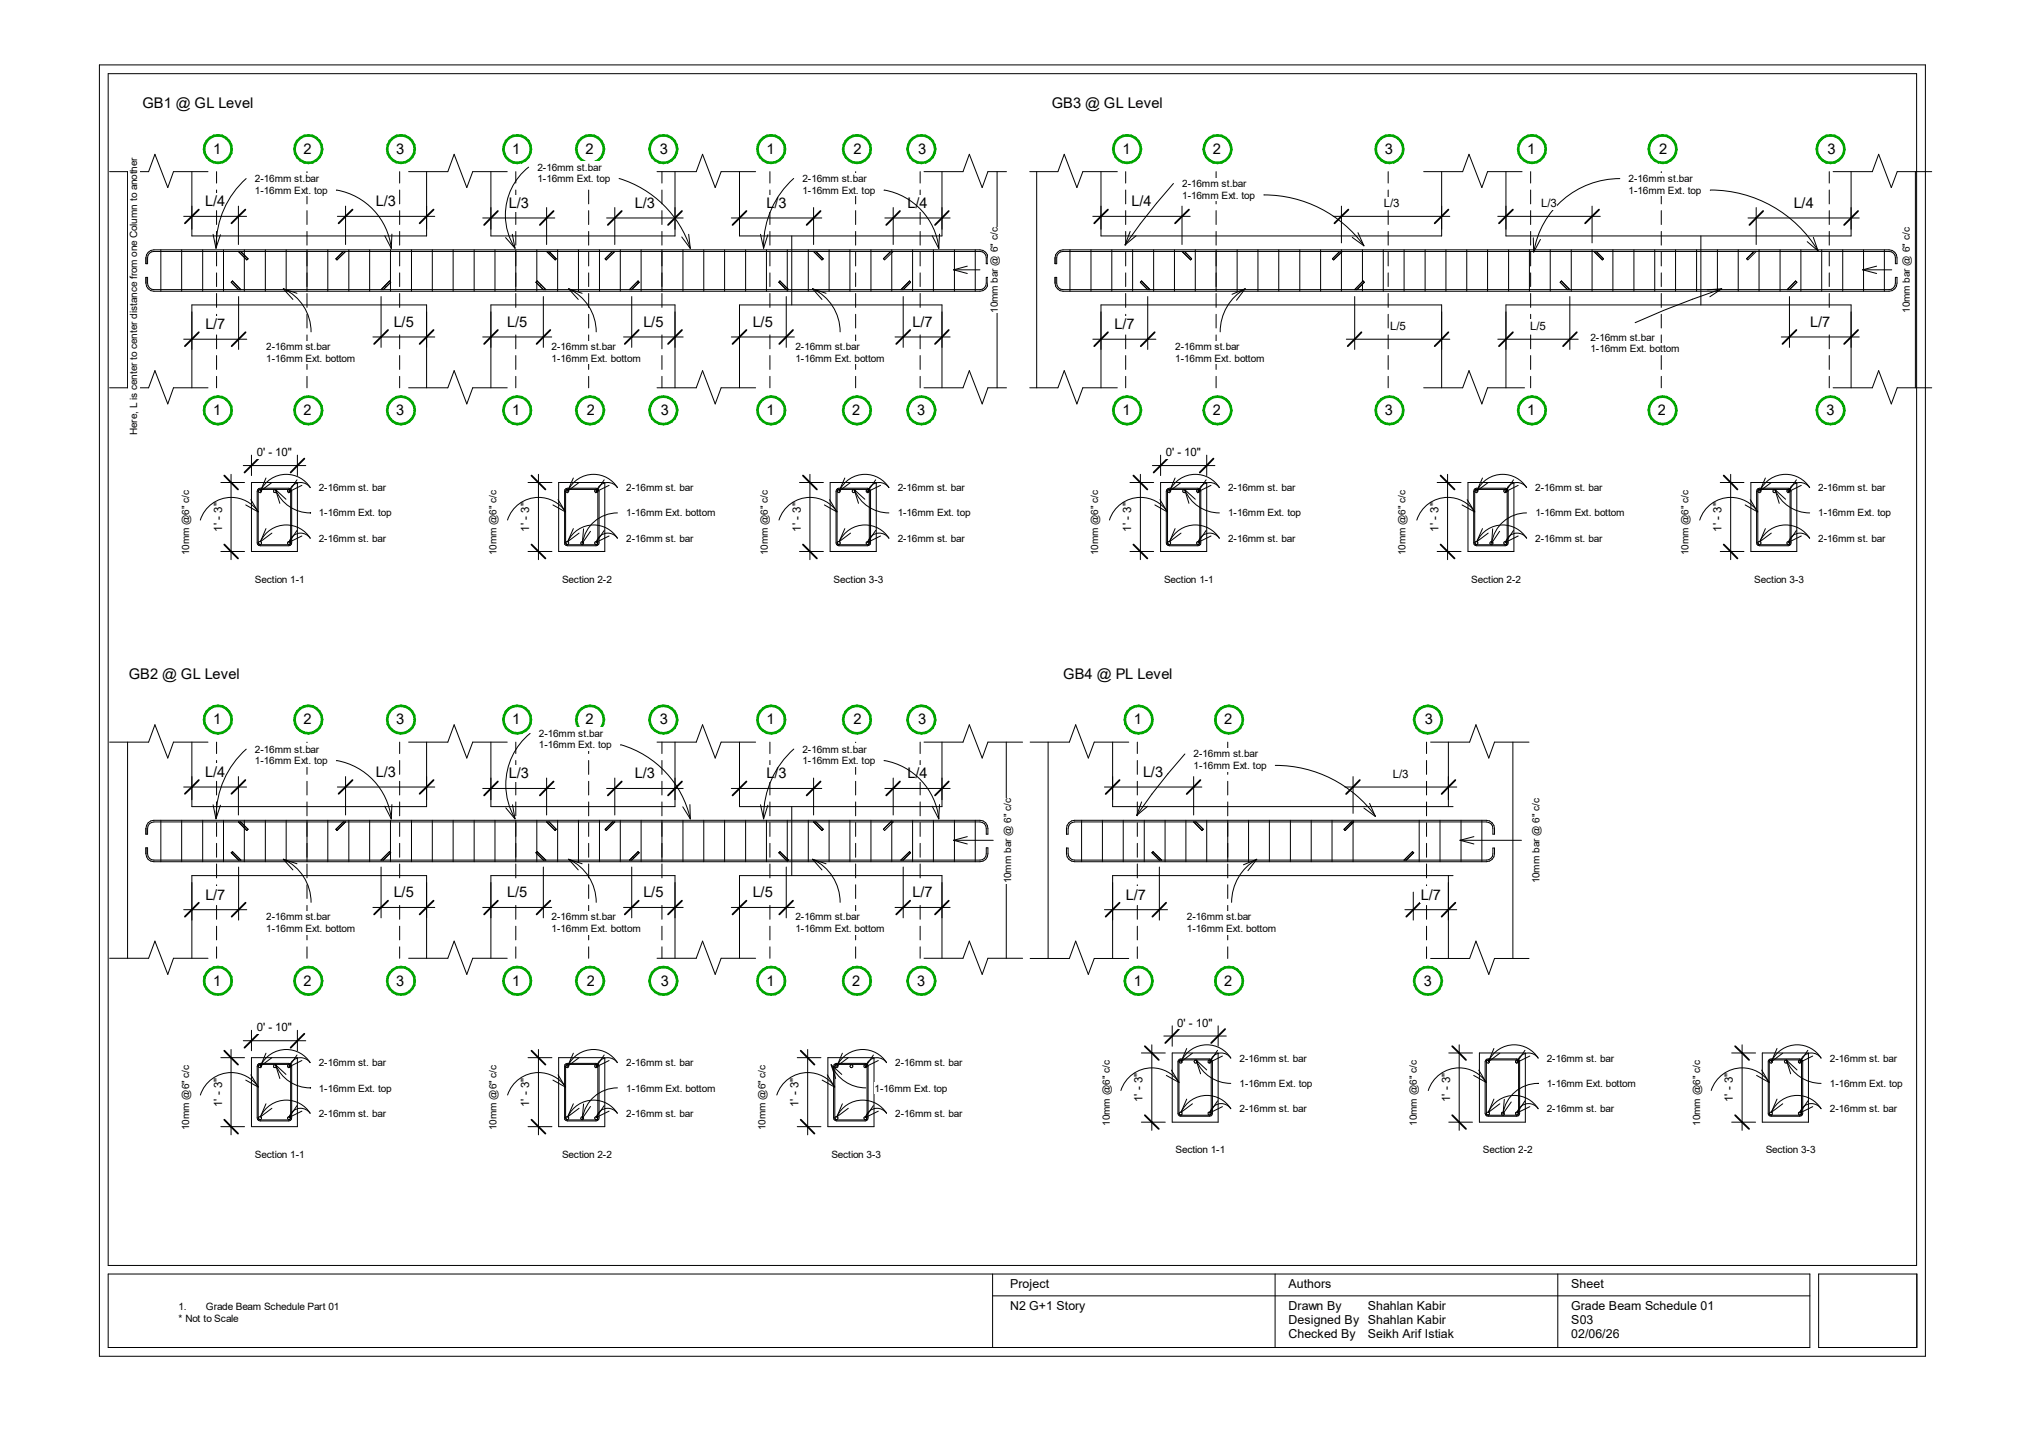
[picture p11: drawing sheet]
<svg xmlns="http://www.w3.org/2000/svg" width="420mm" height="297mm" viewBox="0 0 420 297" stroke-linecap="round" stroke-linejoin="round" font-family="sans-serif">
<defs><g id="words">
<g font-size="3.1">
<text x="29.5" y="22.5">GB1 @ GL Level</text>
<text x="218.1" y="22.5">GB3 @ GL Level</text>
<text x="44.2" y="31.9">1</text>
<text x="62.9" y="31.9">2</text>
<text x="82.2" y="31.9">3</text>
<text x="106.3" y="31.9">1</text>
<text x="121.5" y="31.9">2</text>
<text x="136.8" y="31.9">3</text>
<text x="159" y="31.9">1</text>
<text x="177" y="31.9">2</text>
<text x="190.5" y="31.9">3</text>
<text x="232.8" y="31.9">1</text>
<text x="251.5" y="31.9">2</text>
<text x="287.2" y="31.9">3</text>
<text x="316.7" y="31.9">1</text>
<text x="344.1" y="31.9">2</text>
<text x="379.1" y="31.9">3</text>
<text x="44.2" y="86.1">1</text>
<text x="62.9" y="86.1">2</text>
<text x="82.2" y="86.1">3</text>
<text x="106.3" y="86.1">1</text>
<text x="121.7" y="86.1">2</text>
<text x="137.1" y="86.1">3</text>
<text x="159" y="86.1">1</text>
<text x="176.7" y="86.1">2</text>
<text x="190.2" y="86.1">3</text>
<text x="232.8" y="86.1">1</text>
<text x="251.5" y="86.1">2</text>
<text x="287.2" y="86.1">3</text>
<text x="316.7" y="86.1">1</text>
<text x="343.8" y="86.1">2</text>
<text x="378.8" y="86.1">3</text>
<text x="26.7" y="140.8">GB2 @ GL Level</text>
<text x="220.5" y="140.8">GB4 @ PL Level</text>
<text x="44.2" y="150.2">1</text>
<text x="62.9" y="150.2">2</text>
<text x="82.2" y="150.2">3</text>
<text x="106.3" y="150.2">1</text>
<text x="121.5" y="150.2">2</text>
<text x="136.8" y="150.2">3</text>
<text x="159" y="150.2">1</text>
<text x="177" y="150.2">2</text>
<text x="190.5" y="150.2">3</text>
<text x="235.2" y="150.2">1</text>
<text x="253.9" y="150.2">2</text>
<text x="295.5" y="150.2">3</text>
<text x="44.2" y="204.5">1</text>
<text x="62.9" y="204.5">2</text>
<text x="82.2" y="204.5">3</text>
<text x="106.3" y="204.5">1</text>
<text x="121.7" y="204.5">2</text>
<text x="137.1" y="204.5">3</text>
<text x="159" y="204.5">1</text>
<text x="176.7" y="204.5">2</text>
<text x="190.2" y="204.5">3</text>
<text x="235.2" y="204.5">1</text>
<text x="253.9" y="204.5">2</text>
<text x="295.3" y="204.5">3</text>
</g>
<g font-size="3">
<text x="42.5" y="42.8">L/4</text>
<text x="78" y="42.8">L/3</text>
<text x="105.5" y="43.1">L/3</text>
<text x="131.7" y="43.1">L/3</text>
<text x="159" y="43.1">L/3</text>
<text x="188.2" y="43.1">L/4</text>
<text x="234.7" y="42.8">L/4</text>
<text x="372" y="43.1">L/4</text>
<text x="42.6" y="68.2">L/7</text>
<text x="81.7" y="67.8">L/5</text>
<text x="105.2" y="67.8">L/5</text>
<text x="133.4" y="67.8">L/5</text>
<text x="156.1" y="67.8">L/5</text>
<text x="189.3" y="67.8">L/7</text>
<text x="231.1" y="68.2">L/7</text>
<text x="375.5" y="67.8">L/7</text>
<text x="42.5" y="161.1">L/4</text>
<text x="78" y="161.1">L/3</text>
<text x="105.5" y="161.5">L/3</text>
<text x="131.7" y="161.5">L/3</text>
<text x="159" y="161.5">L/3</text>
<text x="188.2" y="161.5">L/4</text>
<text x="237.1" y="161.1">L/3</text>
<text x="42.6" y="186.6">L/7</text>
<text x="81.7" y="186.1">L/5</text>
<text x="105.2" y="186.1">L/5</text>
<text x="133.4" y="186.1">L/5</text>
<text x="156.1" y="186.1">L/5</text>
<text x="189.3" y="186.1">L/7</text>
<text x="233.5" y="186.6">L/7</text>
<text x="294.7" y="186.6">L/7</text>
</g>
<g font-size="2.6">
<text x="209.5" y="267.2">Project</text>
<text x="267.3" y="267.2">Authors</text>
<text x="325.9" y="267.2">Sheet</text>
<text x="209.5" y="271.7">N2 G+1 Story</text>
<text x="267.2" y="271.7">Drawn By</text>
<text x="267.2" y="274.7">Designed By</text>
<text x="283.7" y="271.7">Shahlan Kabir</text>
<text x="283.7" y="274.7">Shahlan Kabir</text>
<text x="325.9" y="271.7">Grade Beam Schedule 01</text>
<text x="325.9" y="274.7">S03</text>
<text x="267.2" y="277.6">Checked By</text>
<text x="283.7" y="277.6">Seikh Arif Istiak</text>
<text x="325.9" y="277.6">02/06/26</text>
</g>
<g font-size="2.4">
<text x="287" y="43">L/3</text>
<text x="319.6" y="43">L/3</text>
<text x="288.3" y="68.4">L/5</text>
<text x="317.3" y="68.4">L/5</text>
<text x="53.3" y="94.6">0' - 10&quot;</text>
<text x="241.8" y="94.6">0' - 10&quot;</text>
<text x="46.1" y="110.3" transform="rotate(-90 46.1 110.3)">1' - 3&quot;</text>
<text x="109.8" y="110.3" transform="rotate(-90 109.8 110.3)">1' - 3&quot;</text>
<text x="166.1" y="110.3" transform="rotate(-90 166.1 110.3)">1' - 3&quot;</text>
<text x="234.6" y="110.3" transform="rotate(-90 234.6 110.3)">1' - 3&quot;</text>
<text x="298.3" y="110.3" transform="rotate(-90 298.3 110.3)">1' - 3&quot;</text>
<text x="357" y="110.3" transform="rotate(-90 357 110.3)">1' - 3&quot;</text>
<text x="288.9" y="161.3">L/3</text>
<text x="53.3" y="213.9">0' - 10&quot;</text>
<text x="244.2" y="212.9">0' - 10&quot;</text>
<text x="46.1" y="229.6" transform="rotate(-90 46.1 229.6)">1' - 3&quot;</text>
<text x="109.8" y="229.6" transform="rotate(-90 109.8 229.6)">1' - 3&quot;</text>
<text x="165.6" y="229.6" transform="rotate(-90 165.6 229.6)">1' - 3&quot;</text>
<text x="237" y="228.6" transform="rotate(-90 237 228.6)">1' - 3&quot;</text>
<text x="300.7" y="228.6" transform="rotate(-90 300.7 228.6)">1' - 3&quot;</text>
<text x="359.4" y="228.6" transform="rotate(-90 359.4 228.6)">1' - 3&quot;</text>
</g>
<g font-size="2.1">
<text x="111.5" y="35.4">2-16mm st.bar</text>
<text x="52.9" y="37.8">2-16mm st.bar</text>
<text x="52.9" y="40.2">1-16mm Ext. top</text>
<text x="111.5" y="37.8">1-16mm Ext. top</text>
<text x="166.4" y="37.8">2-16mm st.bar</text>
<text x="166.4" y="40.2">1-16mm Ext. top</text>
<text x="245.2" y="38.8">2-16mm st.bar</text>
<text x="245.2" y="41.2">1-16mm Ext. top</text>
<text x="337.8" y="37.8">2-16mm st.bar</text>
<text x="337.8" y="40.2">1-16mm Ext. top</text>
<text x="207" y="64.9" transform="rotate(-90 207 64.9)">10mm bar @ 6&quot; c/c</text>
<text x="396.1" y="64.9" transform="rotate(-90 396.1 64.9)">10mm bar @ 6&quot; c/c</text>
<text x="329.9" y="70.7">2</text>
<text x="331" y="70.7">-</text>
<text x="331.7" y="70.7">16mm st.bar</text>
<text x="55.2" y="72.6">2</text>
<text x="55.2" y="75">1</text>
<text x="56.3" y="72.6">-</text>
<text x="56.3" y="75">-</text>
<text x="57.1" y="72.6">16mm st.bar</text>
<text x="57.1" y="75">16mm Ext. bottom</text>
<text x="114.4" y="72.6">2</text>
<text x="114.4" y="75">1</text>
<text x="115.5" y="72.6">-</text>
<text x="115.5" y="75">-</text>
<text x="116.2" y="72.6">16mm st.bar</text>
<text x="116.2" y="75">16mm Ext. bottom</text>
<text x="165" y="72.6">2</text>
<text x="165" y="75">1</text>
<text x="166.1" y="72.6">-</text>
<text x="166.1" y="75">-</text>
<text x="166.8" y="72.6">16mm st.bar</text>
<text x="166.8" y="75">16mm Ext. bottom</text>
<text x="243.8" y="72.6">2</text>
<text x="243.8" y="75">1</text>
<text x="244.9" y="72.6">-</text>
<text x="244.9" y="75">-</text>
<text x="245.6" y="72.6">16mm st.bar</text>
<text x="245.6" y="75">16mm Ext. bottom</text>
<text x="329.9" y="73.1">1</text>
<text x="331" y="73.1">-</text>
<text x="331.7" y="73.1">16mm Ext. bottom</text>
<text x="28.4" y="90.3" transform="rotate(-90 28.4 90.3)">Here, L is center to center distance from one Column to another</text>
<text x="66.1" y="101.9">2-16mm st. bar</text>
<text x="129.9" y="101.9">2-16mm st. bar</text>
<text x="186.2" y="101.9">2-16mm st. bar</text>
<text x="254.7" y="101.9">2-16mm st. bar</text>
<text x="318.4" y="101.9">2-16mm st. bar</text>
<text x="377.1" y="101.9">2-16mm st. bar</text>
<text x="66.1" y="107.1">1-16mm Ext. top</text>
<text x="129.9" y="107.1">1</text>
<text x="131" y="107.1">-</text>
<text x="131.7" y="107.1">16mm Ext. bottom</text>
<text x="186.2" y="107.1">1-16mm Ext. top</text>
<text x="254.7" y="107.1">1-16mm Ext. top</text>
<text x="318.4" y="107.1">1</text>
<text x="319.6" y="107.1">-</text>
<text x="320.3" y="107.1">16mm Ext. bottom</text>
<text x="377.1" y="107.1">1-16mm Ext. top</text>
<text x="66.1" y="112.4">2-16mm st. bar</text>
<text x="129.9" y="112.4">2-16mm st. bar</text>
<text x="186.2" y="112.4">2-16mm st. bar</text>
<text x="254.7" y="112.4">2-16mm st. bar</text>
<text x="318.4" y="112.4">2-16mm st. bar</text>
<text x="377.1" y="112.4">2-16mm st. bar</text>
<text x="39.2" y="115.2" transform="rotate(-90 39.2 115.2)">10mm @6&quot; c/c</text>
<text x="103" y="115.2" transform="rotate(-90 103 115.2)">10mm @6&quot; c/c</text>
<text x="159.3" y="115.2" transform="rotate(-90 159.3 115.2)">10mm @6&quot; c/c</text>
<text x="227.8" y="115.2" transform="rotate(-90 227.8 115.2)">10mm @6&quot; c/c</text>
<text x="291.5" y="115.2" transform="rotate(-90 291.5 115.2)">10mm @6&quot; c/c</text>
<text x="350.2" y="115.2" transform="rotate(-90 350.2 115.2)">10mm @6&quot; c/c</text>
<text x="52.9" y="120.8">Section 1-1</text>
<text x="116.6" y="120.8">Section 2-2</text>
<text x="172.9" y="120.8">Section 3-3</text>
<text x="241.4" y="120.8">Section 1-1</text>
<text x="305.1" y="120.8">Section 2-2</text>
<text x="363.9" y="120.8">Section 3-3</text>
<text x="111.8" y="152.8">2-16mm st.bar</text>
<text x="111.8" y="155.2">1-16mm Ext. top</text>
<text x="52.9" y="156.1">2-16mm st.bar</text>
<text x="52.9" y="158.5">1-16mm Ext. top</text>
<text x="166.4" y="156.1">2-16mm st.bar</text>
<text x="166.4" y="158.5">1-16mm Ext. top</text>
<text x="247.6" y="157.1">2-16mm st.bar</text>
<text x="247.6" y="159.5">1-16mm Ext. top</text>
<text x="209.7" y="183.2" transform="rotate(-90 209.7 183.2)">10mm bar @ 6&quot; c/c</text>
<text x="319.3" y="183.2" transform="rotate(-90 319.3 183.2)">10mm bar @ 6&quot; c/c</text>
<text x="55.2" y="190.9">2</text>
<text x="56.3" y="190.9">-</text>
<text x="57.1" y="190.9">16mm st.bar</text>
<text x="114.4" y="190.9">2</text>
<text x="115.5" y="190.9">-</text>
<text x="116.2" y="190.9">16mm st.bar</text>
<text x="165" y="190.9">2</text>
<text x="166.1" y="190.9">-</text>
<text x="166.8" y="190.9">16mm st.bar</text>
<text x="246.2" y="190.9">2</text>
<text x="247.3" y="190.9">-</text>
<text x="248" y="190.9">16mm st.bar</text>
<text x="55.2" y="193.3">1</text>
<text x="56.3" y="193.3">-</text>
<text x="57.1" y="193.3">16mm Ext. bottom</text>
<text x="114.4" y="193.3">1</text>
<text x="115.5" y="193.3">-</text>
<text x="116.2" y="193.3">16mm Ext. bottom</text>
<text x="165" y="193.3">1</text>
<text x="166.1" y="193.3">-</text>
<text x="166.8" y="193.3">16mm Ext. bottom</text>
<text x="246.2" y="193.3">1</text>
<text x="247.3" y="193.3">-</text>
<text x="248" y="193.3">16mm Ext. bottom</text>
<text x="66.1" y="221.2">2-16mm st. bar</text>
<text x="129.9" y="221.2">2-16mm st. bar</text>
<text x="185.7" y="221.2">2-16mm st. bar</text>
<text x="257.1" y="220.2">2-16mm st. bar</text>
<text x="320.8" y="220.2">2-16mm st. bar</text>
<text x="379.5" y="220.2">2-16mm st. bar</text>
<text x="66.1" y="226.4">1-16mm Ext. top</text>
<text x="129.9" y="226.4">1</text>
<text x="131" y="226.4">-</text>
<text x="131.7" y="226.4">16mm Ext. bottom</text>
<text x="181.4" y="226.4">1-16mm Ext. top</text>
<text x="257.1" y="225.4">1-16mm Ext. top</text>
<text x="320.8" y="225.4">1</text>
<text x="321.9" y="225.4">-</text>
<text x="322.7" y="225.4">16mm Ext. bottom</text>
<text x="379.5" y="225.4">1-16mm Ext. top</text>
<text x="66.1" y="231.6">2-16mm st. bar</text>
<text x="129.9" y="231.6">2-16mm st. bar</text>
<text x="185.7" y="231.6">2-16mm st. bar</text>
<text x="230.2" y="233.5" transform="rotate(-90 230.2 233.5)">10mm @6&quot; c/c</text>
<text x="257.1" y="230.7">2-16mm st. bar</text>
<text x="293.9" y="233.5" transform="rotate(-90 293.9 233.5)">10mm @6&quot; c/c</text>
<text x="320.8" y="230.7">2-16mm st. bar</text>
<text x="352.6" y="233.5" transform="rotate(-90 352.6 233.5)">10mm @6&quot; c/c</text>
<text x="379.5" y="230.7">2-16mm st. bar</text>
<text x="39.2" y="234.4" transform="rotate(-90 39.2 234.4)">10mm @6&quot; c/c</text>
<text x="103" y="234.4" transform="rotate(-90 103 234.4)">10mm @6&quot; c/c</text>
<text x="158.8" y="234.4" transform="rotate(-90 158.8 234.4)">10mm @6&quot; c/c</text>
<text x="243.8" y="239.1">Section 1-1</text>
<text x="307.5" y="239.1">Section 2-2</text>
<text x="366.2" y="239.1">Section 3-3</text>
<text x="52.9" y="240.1">Section 1-1</text>
<text x="116.6" y="240.1">Section 2-2</text>
<text x="172.4" y="240.1">Section 3-3</text>
<text x="37" y="271.7">1.</text>
<text x="37" y="274.1">* Not to Scale</text>
<text x="42.7" y="271.7">Grade Beam Schedule Part 01</text>
</g>
</g></defs>
<g fill="none" stroke="#000" stroke-width=".21">
<path d="M22.7 35.6h8.1l1.3-3.6 2.7 6.9 1.2-3.3h7.1M26.5 35.6v44.8M39.8 35.6v13.3h48.7v-13.3M44.9 35.6v2.4M44.9 39.4v2.9M63.7 35.6v2.4M63.7 39.4v2.9M82.9 35.6v2.4M82.9 39.4v2.9M84.8 35.6h8.1l1.3-3.6 2.6 6.9 1.2-3.3h7.2M101.8 35.6v13.3h38.2v-13.3M107 35.6v2.4"/>
<path d="M107 39.4v2.9M122.1 35.6v2.4M122.1 39.4v2.9M136.3 35.6h8.1l1.3-3.6 2.6 6.9 1.3-3.3h7.1M137.3 35.6v2.4M137.3 39.4v2.9M153.4 35.6v13.3h42v-13.3M159.7 35.6v2.4M159.7 39.4v2.9M177.5 35.6v2.4M177.5 39.4v2.9M190.8 35.6v2.4"/>
<path d="M190.8 39.4v2.9M191.6 35.6h8.1l1.3-3.6 2.7 6.9 1.2-3.3h3.8M206.8 35.6v44.8M213.6 35.6h5.8l1.3-3.6 2.7 6.9 1.2-3.3h7.1M215 35.6v44.8M228.3 35.6v13.3h70.7v-13.3M233.5 35.6v2.4M233.5 39.4v2.9M252.2 35.6v2.4M252.2 39.4v2.9M287.9 35.6v2.4M287.9 39.4v2.9"/>
<path d="M295.3 35.6h8.1l1.3-3.6 2.6 6.9 1.2-3.3h7.2M312.3 35.6v13.3h71.6v-13.3M317.5 35.6v2.4M317.5 39.4v2.9M344.6 35.6v2.4M344.6 39.4v2.9M379.4 35.6v2.4M379.4 39.4v2.9M380.2 35.6h8.1l1.3-3.6 2.7 6.9 1.2-3.3h7.1M397.3 35.6v44.8M30.3 57.5h.3v1.2a1.3 1.3 0 0 0 1.3 1.4h171.3a1.3 1.3 0 0 0 1.4-1.4v-1.2h.3v1.2a1.66 1.66 0 0 1-1.7 1.7h-171.3a1.66 1.66 0 0 1-1.6-1.7zM30.7 52.3l.6-.4 .6-.1h171.3a1.66 1.66 0 0 1 1.7 1.7v1.2h-.3v-1.2a1.3 1.3 0 0 0-1.4-1.3h-171.3a1.3 1.3 0 0 0-1.3 1.3v1.2h-.3v-1.2l.1-.7z"/>
<path d="M33.4 51.8v8.6M37.7 51.8v8.6M38.1 44.9h13M42 51.8v8.6M44.9 43.7v2.9M44.9 48v2.8M44.9 52.3v2.9M44.9 56.6v2.8M46.4 51.8v8.6M49.4 52.2l1.8 1.7 .2-.2-1.5-1.5M49.4 42.8v7.9M50.7 51.8v8.6"/>
<path d="M55 51.8v8.6M59.4 51.8v8.6M63.7 43.7v2.9M63.7 48v2.8M63.7 51.8v8.6M68 51.8v8.6M71.2 52.2l-1.5 1.5 .2 .2 1.8-1.7M72.3 51.8v8.6M76.7 51.8v8.6M79.8 59.3l.1 .2M81 51.8v8.6M82.9 43.7v2.9"/>
<path d="M82.9 48v2.8M82.9 52.3v2.9M82.9 56.6v2.8M85.3 51.8v8.6M89.7 51.8v8.6M94 51.8v8.6M98.3 51.8v8.6M102.7 51.8v8.6M107 43.7v2.9M107 48v2.8M107 51.8v8.6M111.3 51.8v8.6"/>
<path d="M112.2 59.1h-.1M113.4 52.2l1.7 1.7 .3-.2-1.5-1.5M113.8 52.2l.2 .3M115.7 51.8v8.6M120 51.8v8.6M122.1 43.7v2.9M122.1 48v2.8M122.1 52.3v2.9M122.1 56.6v2.8M124.3 51.8v8.6M127 52.2l-1.5 1.5 .2 .2 1.8-1.7M128.7 51.8v8.6"/>
<path d="M132.2 58.5l.2 .2M133 51.8v8.6M137.3 43.7v2.9M137.3 48v2.8M137.3 51.8v8.6M141.6 51.8v8.6M146 51.8v8.6M150.3 51.8v8.6M154.6 51.8v8.6M159 51.8v8.6M159.7 43.7v2.9M159.7 48v2.8"/>
<path d="M159.7 52.3v2.9M159.7 56.6v2.8M163.3 51.8v8.6M164.2 48.9v14.3M167.6 51.8v8.6M168.7 52.2l1.8 1.7 .2-.2-1.5-1.5M172 51.8v8.6M176.3 51.8v8.6M177.5 43.7v2.9M177.5 48v2.8M177.5 52.3v2.9M177.5 56.6v2.8"/>
<path d="M180.6 51.8v8.6M184.7 52.2l-1.5 1.5 .3 .2 1.8-1.7M185 51.8v8.6M189.3 51.8v8.6M190.8 43.7v2.9M190.8 48v2.8M190.8 52.3v2.9M190.8 56.6v2.8M193.6 51.8v8.6M198 51.8v8.6M202.3 51.8v8.6M218.8 57.5h.4v1.2a1.3 1.3 0 0 0 1.3 1.4h171.3a1.3 1.3 0 0 0 1.3-1.4v-1.2h.3v1.2a1.66 1.66 0 0 1-1.6 1.7h-171.3a1.74 1.74 0 0 1-1.7-1.7z"/>
<path d="M219.3 52.3l.5-.4 .7-.1h171.3a1.66 1.66 0 0 1 1.6 1.7v1.2h-.3v-1.2a1.3 1.3 0 0 0-1.3-1.3h-171.3a1.3 1.3 0 0 0-1.3 1.3v1.2h-.4l.1-1.9zM221.9 51.8v8.6M226.3 51.8v8.6M230.6 51.8v8.6M233.5 43.7v2.9M233.5 48v2.8M233.5 52.3v2.9M233.5 56.6v2.8M234.9 51.8v8.6M239.3 51.8v8.6M243.6 51.8v8.6M245.2 52.2l1.7 1.7 .2-.2-1.4-1.5"/>
<path d="M246 52.5h.1M247.9 51.8v8.6M252.2 43.7v2.9M252.2 48v2.8M252.2 51.8v8.6M256.6 51.8v8.6M260.9 51.8v8.6M265.2 51.8v8.6M269.6 51.8v8.6M273.9 51.8v8.6M277.9 52.2l-1.5 1.5 .2 .2 1.8-1.7M278.2 51.8v8.6"/>
<path d="M282.6 51.8v6.7M282.6 58.9v1.5M286.9 51.8v8.6M287.9 43.7v2.9M287.9 48v2.8M287.9 52.3v2.9M287.9 56.6v2.8M291.2 51.8v8.6M295.6 51.8v8.6M299.9 51.8v8.6M304.2 51.8v8.6M308.5 51.8v8.6"/>
<path d="M312.9 51.8v8.6M317.2 51.8v8.6M317.5 43.7v2.9M317.5 48v2.8M317.5 52.3v2.9M317.5 56.6v2.8M321.5 51.8v8.6M325.9 51.8v8.6M330.2 51.8v8.6M330.6 52.2l1.7 1.7 .3-.2-1.6-1.5M334.5 51.8v8.6M338.9 51.8v8.6"/>
<path d="M343.2 51.8v8.6M344.6 43.7v2.9M344.6 48v2.8M344.6 52.3v2.9M344.6 56.6v2.8M347.5 51.8v8.6M351.9 51.8v8.6M352.8 48.9v14.3M356.2 51.8v8.6M360.5 51.8v8.6M363.4 52.5h.1M363.8 52.2l-1.6 1.5 .3 .2 1.7-1.7"/>
<path d="M364.8 51.8v8.6M369.2 51.8v8.6M373.5 51.8v8.6M377.8 51.8v8.6M379.4 43.7v2.9M379.4 48v2.8M379.4 52.3v2.9M379.4 56.6v2.8M382.2 51.8v8.6M386.5 51.8v8.6M390.8 51.8v8.6M44.9 60.9v2.9"/>
<path d="M44.9 65.2v2.8M44.9 69.5v2.8M44.9 73.7v2.9M44.9 78.1v2.3M49.5 60.1l-1.5-1.6 .2-.2 1.8 1.8M63.7 60.9v2.9M63.7 65.2v2.8M63.7 69.5v2.8M63.7 73.7v2.9M63.7 78.1v2.3M79 60.1l1.8-1.8 .2 .2-1.5 1.6M82.9 60.9v2.9"/>
<path d="M82.9 65.2v2.8M82.9 69.5v2.8M82.9 73.7v2.9M82.9 78.1v2.3M107 60.9v2.9M107 65.2v2.8M107 69.5v2.8M107 73.7v2.9M107 78.1v2.3M112.7 60.1l-1.5-1.6 .2-.2 1.8 1.8M122.1 60.9v2.9M122.1 65.2v2.8"/>
<path d="M122.1 69.5v2.8M122.1 73.7v2.9M122.1 78.1v2.3M130.6 60.1l1.7-1.8 .2 .2-1.5 1.6M137.3 60.9v2.9M137.3 65.2v2.8M137.3 69.5v2.8M137.3 73.7v2.9M137.3 78.1v2.3M159.7 60.9v2.9M159.7 65.2v2.8M159.7 69.5v2.8"/>
<path d="M159.7 73.7v2.9M159.7 78.1v2.3M163.1 60.1l-1.6-1.6 .3-.2 1.7 1.8M177.5 60.9v2.9M177.5 65.2v2.8M177.5 69.5v2.8M177.5 73.7v2.9M177.5 78.1v2.3M186.9 60.1l1.7-1.8 .2 .2-1.5 1.6M190.8 60.9v2.9M190.8 65.2v2.8M190.8 69.5v2.8"/>
<path d="M190.8 73.7v2.9M190.8 78.1v2.3M233.5 60.9v2.9M233.5 65.2v2.8M233.5 69.5v2.8M233.5 73.7v2.9M233.5 78.1v2.3M238 60.1l-1.5-1.6 .3-.2 1.7 1.8M252.2 60.9v2.9M252.2 65.2v2.8M252.2 69.5v2.8M252.2 73.7v2.9"/>
<path d="M252.2 78.1v2.3M281 60.1l1.7-1.8 .3 .2-1.6 1.6M287.9 60.9v2.9M287.9 65.2v2.8M287.9 69.5v2.8M287.9 73.7v2.9M287.9 78.1v2.3M317.5 60.9v2.9M317.5 65.2v2.8M317.5 69.5v2.8M317.5 73.7v2.9M317.5 78.1v2.3"/>
<path d="M325.1 60.1l-1.5-1.6 .2-.2 1.8 1.8M344.6 60.9v2.9M344.6 65.2v2.8M344.6 69.5v2.8M344.6 73.7v2.9M344.6 78.1v2.3M370.7 60.1l1.7-1.8 .3 .2-1.6 1.6M379.4 60.9v2.9M379.4 65.2v2.8M379.4 69.5v2.8M379.4 73.7v2.9M379.4 78.1v2.3"/>
<path d="M22.7 80.4h8.1l1.3-3.5 2.7 6.9 1.2-3.4h7.1M39.8 80.4v-17.2h48.7v17.2M84.8 80.4h8.1l1.3-3.5 2.6 6.9 1.2-3.4h7.2M101.8 80.4v-17.2h38.2v17.2M136.3 80.4h8.1l1.3-3.5 2.6 6.9 1.3-3.4h7.1M153.4 80.4v-17.2h42v17.2M191.6 80.4h8.1l1.3-3.5 2.7 6.9 1.2-3.4h3.8M213.6 80.4h5.8l1.3-3.5 2.7 6.9 1.2-3.4h7.1M228.3 80.4v-17.2h70.7v17.2M295.3 80.4h8.1l1.3-3.5 2.6 6.9 1.2-3.4h7.7M312.3 80.4v-17.2h71.6v17.2M380.2 80.4h8.1l1.3-3.5 2.7 6.9 1.2-3.4h7.1"/>
<path d="M52.2 100.1h9.5v14.3h-9.5zM53.6 112.6l.1-.2 .3-.1 .2 .2v.3l-.2 .1h-.3l-.1-.3v-10.7l.1-.3 .3-.1 6.2 .1 .1 .3v10.7l-.4 .3-.3-.1v-.3l.3-.2 .2 .1 .1 .2M53.6 101.3h6.3l.5 .3 .1 11-.3 .5-6.2 .1-.6-.3-.1-11zM53.7 112.9l.3 .1h5.9l.3-.1M53.7 101.6h.3l.2 .1v.3l-.2 .2-.3-.1-.1-.2zM56.8 101.6h.3l.2 .1v.3l-.2 .2-.3-.1zM59.6 101.7l.3-.1h.2l.1 .3-.1 .2-.2 .1-.3-.2zM115.9 100.1h9.5v14.3h-9.5zM117.1 101.6l.6-.3h5.9l.6 .3v11l-.3 .5-6.2 .1-.6-.3zM117.4 101.6h6.5v11.3l-.3 .1h-5.9l-.3-.1-.1-.3v-10.7zM117.5 101.6h.2l.2 .1v.3l-.2 .2-.2-.1-.2-.2zM117.5 112.4l.2-.1 .2 .2v.3l-.2 .1h-.2l-.2-.3z"/>
<path d="M120.6 112.4h.2l.2 .1v.3l-.2 .2-.2-.1-.2-.3zM123.4 101.7l.2-.1h.3v.5l-.3 .1-.2-.2zM123.4 112.5l.2-.2 .3 .1v.5h-.3l-.2-.1zM172.2 100.1h9.5v14.3h-9.5zM173.7 101.3h6.2l.6 .3 .1 11-.4 .5-6.2 .1-.5-.3-.1-11zM173.7 101.6h6.5v11.3l-.3 .1h-5.9l-.3-.1-.1-.3v-10.7zM173.8 101.6h.2l.2 .1v.3l-.2 .2-.2-.1-.1-.2zM173.8 112.4l.2-.1 .2 .2v.3l-.2 .1h-.2l-.1-.3zM176.9 101.6h.2l.2 .1v.3l-.2 .2-.2-.1-.2-.2zM179.7 101.7l.2-.1h.3v.5l-.3 .1-.2-.2zM179.7 112.5l.2-.2 .3 .1v.5h-.3l-.2-.1zM240.7 100.1h9.6v14.3h-9.6z"/>
<path d="M242 101.6l.5-.3h6l.5 .3v11v.3l-.2 .2-6.3 .1-.5-.3zM242.3 101.6h.3l.2 .1v.3l-.2 .2-.3-.1zM242.3 112.4l.3-.1 .2 .2v.3l-.2 .1h-.3zM245.4 101.6h.3l.2 .1v.3l-.2 .2-.3-.1-.1-.2zM248.2 101.7l.2-.1h.3l.1 .3-.1 .2-.3 .1-.2-.2zM248.8 112.6l-.1-.2-.3-.1-.2 .2v.3l.2 .1 .4-.3v-10.7l-.1-.3h-6.5v11.3l.3 .1h6l.2-.1M304.5 100.1h9.5v14.3h-9.5zM305.9 112.6l.1-.2 .3-.1 .2 .2v.3l-.2 .1-.4-.3v-10.7l.1-.3 .2-.1 6.3 .1 .1 .3v10.7l-.2 .3h-.3l-.2-.1v-.3l.2-.2 .3 .1 .1 .2M305.9 101.3h6.3h.3l.2 .3 .1 11-.3 .5-6.3 .1-.5-.3-.1-11zM306 112.9l.2 .1h6l.3-.1M306 101.6h.3l.2 .1v.3l-.2 .2-.3-.1-.1-.2zM309.1 112.4h.3l.2 .1v.3l-.2 .2-.3-.1-.1-.3z"/>
<path d="M311.9 101.7l.2-.1h.3l.1 .3-.1 .2-.3 .1-.2-.2zM363.1 100.1h9.6v14.3h-9.6zM364.6 101.3h6.3l.5 .3 .1 11-.3 .5-6.2 .1-.6-.3-.1-11zM364.7 101.6h6.4l.2 .3v10.7l-.2 .3-.2 .1h-5.9l-.3-.1zM364.7 101.6h.3l.2 .1v.3l-.2 .2-.3-.1-.1-.2zM364.7 112.4l.3-.1 .2 .2v.3l-.2 .1h-.3l-.1-.3zM367.8 101.6h.3l.2 .1v.3l-.2 .2-.3-.1zM370.6 101.7l.2-.1h.3l.1 .3-.1 .2-.3 .1-.2-.2zM370.6 112.5l.2-.2 .3 .1 .1 .2-.1 .3h-.3l-.2-.1zM22.7 153.9h8.1l1.3-3.6 2.7 6.9 1.2-3.3h7.1M26.5 153.9v44.9M39.8 153.9v13.4h48.7v-13.4"/>
<path d="M44.9 153.9v2.4M44.9 157.7v2.9M63.7 153.9v2.4M63.7 157.7v2.9M82.9 153.9v2.4M82.9 157.7v2.9M84.8 153.9h8.1l1.3-3.6 2.6 6.9 1.2-3.3h7.2M101.8 153.9v13.4h38.2v-13.4M107 153.9v2.4M107 157.7v2.9M122.1 153.9v2.4M122.1 157.7v2.9"/>
<path d="M136.3 153.9h8.1l1.3-3.6 2.6 6.9 1.3-3.3h7.1M137.3 153.9v2.4M137.3 157.7v2.9M153.4 153.9v13.4h42v-13.4M159.7 153.9v2.4M159.7 157.7v2.9M177.5 153.9v2.4M177.5 157.7v2.9M190.8 153.9v2.4M190.8 157.7v2.9M191.6 153.9h8.1l1.3-3.6 2.7 6.9 1.2-3.3h7.2M208.7 153.9v44.9"/>
<path d="M213.7 153.9h8.1l1.3-3.6 2.6 6.9 1.2-3.3h7.2M217.4 153.9v44.9M230.8 153.9v13.4h70.6M235.9 153.9v2.4M235.9 157.7v2.9M254.6 153.9v2.4M254.6 157.7v2.9M295.9 153.9v2.4M295.9 157.7v2.9M296.7 153.9h8.1l1.3-3.6 2.7 6.9 1.2-3.3h7.1M300.4 153.9v13.4M313.8 153.9v44.9"/>
<path d="M30.3 175.9h.3v1.2a1.3 1.3 0 0 0 1.3 1.3h171.3a1.3 1.3 0 0 0 1.4-1.3v-1.2h.3a2.23 2.23 0 0 1-1 2.7l-.7 .1h-171.3a1.59 1.59 0 0 1-1.6-1.6zM30.7 170.6l.6-.3 .6-.2h171.3a1.66 1.66 0 0 1 1.7 1.7v1.2h-.3v-1.2a1.3 1.3 0 0 0-1.4-1.3h-171.3a1.3 1.3 0 0 0-1.3 1.3v1.2h-.3v-1.2l.1-.6zM33.4 170.1v8.6M37.7 170.1v8.6M42 170.1v8.6M44.9 162.1v2.8M44.9 166.3v2.9M44.9 170.6v2.9M44.9 174.9v2.9M44.9 179.2v2.9M46.4 170.1v8.6M49.4 170.5l1.8 1.8 .2-.3-1.5-1.5"/>
<path d="M49.5 178.4l-1.5-1.5 .2-.2 1.8 1.7M50.7 170.1v8.6M55 170.1v8.6M59.4 170.1v8.6M63.7 162.1v2.8M63.7 166.3v2.9M63.7 170.1v8.6M63.7 179.2v2.9M68 170.1v8.6M71.2 170.5l-1.5 1.5 .2 .3 1.8-1.8M72.3 170.1v8.6M76.7 170.1v8.6"/>
<path d="M79 178.4l1.8-1.7 .2 .2-1.5 1.5M81 170.1v8.6M82.9 162.1v2.8M82.9 166.3v2.9M82.9 170.6v2.9M82.9 174.9v2.9M82.9 179.2v2.9M85.3 170.1v8.6M89.7 170.1v8.6M94 170.1v8.6M98.3 170.1v8.6M102.7 170.1v8.6"/>
<path d="M107 162.1v2.8M107 166.3v2.9M107 170.1v8.6M107 179.2v2.9M111.3 170.1v8.6M112.7 178.4l-1.5-1.5 .2-.2 1.8 1.7M113.4 170.5l1.7 1.8 .3-.3-1.5-1.5M115.7 170.1v8.6M120 170.1v8.6M122.1 162.1v2.8M122.1 166.3v2.9M122.1 170.6v2.9"/>
<path d="M122.1 174.9v2.9M122.1 179.2v2.9M124.3 170.1v8.6M127 170.5l-1.5 1.5 .2 .3 1.8-1.8M128.7 170.1v8.6M130.6 178.4l1.7-1.7 .2 .2-1.5 1.5M131.2 177.7l.1 .2M133 170.1v8.6M137.3 162.1v2.8M137.3 166.3v2.9M137.3 170.1v8.6M137.3 179.2v2.9"/>
<path d="M141.6 170.1v8.6M146 170.1v8.6M150.3 170.1v8.6M154.6 170.1v8.6M159 170.1v8.6M159.7 162.1v2.8M159.7 166.3v2.9M159.7 170.6v2.9M159.7 174.9v2.9M159.7 179.2v2.9M163.1 178.4l-1.6-1.5 .3-.2 1.7 1.7M163.3 170.1v8.6"/>
<path d="M164.2 167.3v14.3M167.6 170.1v8.6M168.7 170.5l1.8 1.8 .2-.3-1.5-1.5M172 170.1v8.6M176.3 170.1v8.6M177.5 162.1v2.8M177.5 166.3v2.9M177.5 170.6v2.9M177.5 174.9v2.9M177.5 179.2v2.9M180.6 170.1v8.6M184.7 170.5l-1.5 1.5 .3 .3 1.8-1.8"/>
<path d="M185 170.1v8.6M186.9 178.4l1.7-1.7 .2 .2-1.5 1.5M189.3 170.1v8.6M190.8 162.1v2.8M190.8 166.3v2.9M190.8 170.6v2.9M190.8 174.9v2.9M190.8 179.2v2.9M193.6 170.1v8.6M198 170.1v8.6M202.3 170.1v8.6M221.2 175.9h.3v1.2a1.37 1.37 0 0 0 1.4 1.3h85.4a1.3 1.3 0 0 0 1.3-1.3v-1.2h.4a2.16 2.16 0 0 1-1.1 2.7l-.6 .1h-85.4a1.66 1.66 0 0 1-1.7-1.6z"/>
<path d="M221.7 170.6l.5-.3 .7-.2h85.4a1.74 1.74 0 0 1 1.7 1.7v1.2h-.4v-1.2a1.3 1.3 0 0 0-1.3-1.3h-85.4a1.37 1.37 0 0 0-1.4 1.3v1.2h-.3l.1-1.8zM224.3 170.1v8.6M228.6 170.1v8.6M233 170.1v8.6M235.9 162.1v2.8M235.9 166.3v2.9M235.9 170.6v2.9M235.9 174.9v2.9M235.9 179.2v2.9M237.3 170.1v8.6M240.5 178.4l-1.6-1.5 .2-.2 1.8 1.7M241.6 170.1v8.6"/>
<path d="M246 170.1v8.6M247.6 170.5l1.7 1.8 .3-.3-1.6-1.5M250.3 170.1v8.6M254.6 162.1v2.8M254.6 166.3v2.9M254.6 170.1v8.6M254.6 179.2v2.9M259 170.1v8.6M263.3 170.1v8.6M267.6 170.1v8.6M271.9 170.1v8.6M276.3 170.1v8.6"/>
<path d="M280.3 170.5l-1.5 1.5 .2 .3 1.8-1.8M280.4 170.8l-.1 .1M280.6 170.1v8.6M291.2 178.4l1.7-1.7 .3 .2-1.5 1.5M294.3 170.1v8.6M295.9 162.1v2.8M295.9 166.3v2.9M295.9 170.6v2.9M295.9 174.9v2.9M295.9 179.2v2.9M298.7 170.1v8.6M303 170.1v8.6"/>
<path d="M307.3 170.1v8.6M22.7 198.8h8.1l1.3-3.6 2.7 6.9 1.2-3.3h7.1M39.8 198.8v-17.2h48.7v17.2M44.9 183.5v2.9M44.9 187.8v2.9M44.9 192.1v2.8M44.9 196.4v2.4M63.7 183.5v2.9M63.7 187.8v2.9M63.7 192.1v2.8M63.7 196.4v2.4M82.9 183.5v2.9"/>
<path d="M82.9 187.8v2.9M82.9 192.1v2.8M82.9 196.4v2.4M84.8 198.8h8.1l1.3-3.6 2.6 6.9 1.2-3.3h7.2M101.8 198.8v-17.2h38.2v17.2M107 183.5v2.9M107 187.8v2.9M107 192.1v2.8M107 196.4v2.4M122.1 183.5v2.9M122.1 187.8v2.9M122.1 192.1v2.8"/>
<path d="M122.1 196.4v2.4M136.3 198.8h8.1l1.3-3.6 2.6 6.9 1.3-3.3h7.1M137.3 183.5v2.9M137.3 187.8v2.9M137.3 192.1v2.8M137.3 196.4v2.4M153.4 198.8v-17.2h42v17.2M159.7 183.5v2.9M159.7 187.8v2.9M159.7 192.1v2.8M159.7 196.4v2.4M177.5 183.5v2.9"/>
<path d="M177.5 187.8v2.9M177.5 192.1v2.8M177.5 196.4v2.4M190.8 183.5v2.9M190.8 187.8v2.9M190.8 192.1v2.8M190.8 196.4v2.4M191.6 198.8h8.1l1.3-3.6 2.7 6.9 1.2-3.3h7.2M213.7 198.8h8.1l1.3-3.6 2.6 6.9 1.2-3.3h7.2M235.9 183.5v2.9M235.9 187.8v2.9M235.9 192.1v2.8"/>
<path d="M235.9 196.4v2.4M254.6 183.5v2.9M254.6 187.8v2.9M254.6 192.1v2.8M254.6 196.4v2.4M295.9 183.5v2.9M295.9 187.8v2.9M295.9 192.1v2.8M295.9 196.4v2.4M296.7 198.8h8.1l1.3-3.6 2.7 6.9 1.2-3.3h7.1M300.4 181.6v17.2M301.4 181.6h-70.6v17.2"/>
<path d="M52.2 219.4h9.5v14.3h-9.5zM115.9 219.4h9.5v14.3h-9.5zM171.7 219.4h9.6v14.3h-9.6zM243.1 218.4h9.5v14.3h-9.5zM244.4 219.9l.5-.3h5.9l.6 .3 .1 11-.3 .5-6.3 .1-.5-.3zM244.6 220l.3-.2h5.9l.3 .2v11.2l-.3 .1h-5.9l-.3-.1-.1-.3v-10.7l.2-.3h.2l.3 .1v.3l-.3 .2-.2-.1-.1-.2M247.8 219.9l.5 .1v.3l-.3 .2-.2-.1-.2-.2zM306.8 218.4h9.6v14.3h-9.6zM308.1 219.9l.6-.3h5.9l.5 .3 .1 11-.3 .5-6.2 .1-.6-.3zM308.4 219.9h.3l.2 .1v.3l-.2 .2-.3-.1-.1-.2zM314.8 220l-.2-.2h-5.9l-.3 .2v11.2l.3 .1h5.9l.2-.1 .2-.3v-10.7l-.2-.3h-.3l-.2 .1v.3l.2 .2 .3-.1 .1-.2M365.5 218.4h9.6v14.3h-9.6z"/>
<path d="M366.8 219.9l.5-.3h6l.5 .3 .1 11-.4 .5-6.2 .1-.5-.3zM367.1 220l.2-.2h6l.2 .2v11.2l-.2 .1h-6l-.2-.1-.2-.3v-10.7zM367.1 219.9h.3l.2 .1v.3l-.2 .2-.3-.1-.1-.2zM370.2 219.9h.3l.2 .1v.3l-.2 .2-.3-.1-.1-.2zM53.4 220.9l.6-.3h5.9l.5 .3 .1 11-.3 .5-6.2 .1-.6-.3zM53.7 220.9l.3-.1h5.9l.3 .1 .1 .3v10.7l-.1 .3-.3 .1h-5.9l-.3-.1-.1-.3v-10.7zM53.7 220.9l.3-.1 .2 .2v.3l-.2 .1h-.3l-.1-.3zM53.7 231.6h.3l.2 .2v.2l-.2 .2h-.3l-.1-.3zM56.8 220.9l.3-.1 .2 .2v.3l-.2 .1h-.3zM59.6 221l.3-.2 .2 .1 .1 .2-.1 .3h-.2l-.3-.1zM59.6 231.8l.3-.2h.2l.1 .3-.1 .3h-.2l-.3-.2zM117.1 220.9l.6-.3h5.9l.6 .3v11v.3l-.3 .2-6.2 .1-.6-.3z"/>
<path d="M117.4 220.9l.3-.1h5.9l.3 .1v11.3l-.3 .1h-5.9l-.3-.1-.1-.3v-10.7zM117.5 220.9l.2-.1 .2 .2v.3l-.2 .1h-.2l-.2-.3zM117.5 231.6h.2l.2 .2v.2l-.2 .2h-.2l-.2-.3zM120.6 231.7l.2-.1 .2 .2v.3l-.2 .1h-.2l-.2-.3zM123.4 221l.2-.2 .3 .1v.5h-.3l-.2-.1zM123.4 231.8l.2-.2h.3v.6h-.3l-.2-.2zM173 220.9l.5-.3h6l.5 .3v11l-.3 .5-6.2 .1-.5-.3zM173.2 220.9l.3-.1h6l.2 .1 .1 .3v10.7l-.1 .3-.2 .1h-6l-.3-.1zM173.3 220.9l.3-.1 .2 .2v.3l-.2 .1h-.3l-.2-.3zM173.3 231.6h.3l.2 .2v.2l-.2 .2h-.3l-.2-.3zM176.4 220.9l.3-.1 .2 .2v.3l-.2 .1h-.3l-.1-.3zM179.2 221l.2-.2 .3 .1 .1 .2-.1 .3h-.3l-.2-.1z"/>
<path d="M179.2 231.8l.2-.2h.3l.1 .3-.1 .3h-.3l-.2-.2zM244.7 230.7l.2-.1 .3 .2v.3l-.3 .2-.2-.1-.1-.2zM250.6 220l.2-.1h.3l.1 .3-.1 .2-.3 .1-.2-.2zM250.6 230.8l.2-.2 .3 .1 .1 .3-.1 .2-.3 .1-.2-.2zM308.4 230.7l.3-.1 .2 .2v.3l-.2 .2-.3-.1-.1-.2zM311.5 230.7h.3l.2 .1v.3l-.2 .2-.3-.1zM314.3 230.8l.2-.2 .3 .1 .1 .3-.1 .2-.3 .1-.2-.2zM367.1 230.7l.3-.1 .2 .2v.3l-.2 .2-.3-.1-.1-.2zM373 220l.2-.1h.3v.5l-.3 .1-.2-.2zM373 230.8l.2-.2 .3 .1v.5l-.3 .1-.2-.2z"/>
</g>
<g fill="none" stroke="#00a600" stroke-width=".55">
<circle cx="45.2" cy="30.9" r="2.86"/>
<circle cx="64" cy="30.9" r="2.86"/>
<circle cx="83.2" cy="30.9" r="2.86"/>
<circle cx="107.3" cy="30.9" r="2.86"/>
<circle cx="122.4" cy="30.9" r="2.86"/>
<circle cx="137.6" cy="30.9" r="2.86"/>
<circle cx="160" cy="30.9" r="2.86"/>
<circle cx="177.7" cy="30.9" r="2.86"/>
<circle cx="191.1" cy="30.9" r="2.86"/>
<circle cx="233.8" cy="30.9" r="2.86"/>
<circle cx="252.5" cy="30.9" r="2.86"/>
<circle cx="288.2" cy="30.9" r="2.86"/>
<circle cx="317.7" cy="30.9" r="2.86"/>
<circle cx="344.8" cy="30.9" r="2.86"/>
<circle cx="379.7" cy="30.9" r="2.86"/>
<circle cx="45.2" cy="85.1" r="2.86"/>
<circle cx="63.9" cy="85.1" r="2.86"/>
<circle cx="83.2" cy="85.1" r="2.86"/>
<circle cx="107.3" cy="85.1" r="2.86"/>
<circle cx="122.4" cy="85.1" r="2.87"/>
<circle cx="137.6" cy="85.1" r="2.87"/>
<circle cx="160" cy="85.1" r="2.86"/>
<circle cx="177.7" cy="85.1" r="2.86"/>
<circle cx="191.1" cy="85.1" r="2.87"/>
<circle cx="233.8" cy="85.1" r="2.87"/>
<circle cx="252.5" cy="85.1" r="2.87"/>
<circle cx="288.2" cy="85.1" r="2.86"/>
<circle cx="317.7" cy="85.1" r="2.86"/>
<circle cx="344.8" cy="85.1" r="2.86"/>
<circle cx="379.7" cy="85.1" r="2.86"/>
<circle cx="45.2" cy="149.2" r="2.86"/>
<circle cx="64" cy="149.2" r="2.86"/>
<circle cx="83.2" cy="149.2" r="2.86"/>
<circle cx="107.3" cy="149.2" r="2.86"/>
<circle cx="122.4" cy="149.2" r="2.86"/>
<circle cx="137.6" cy="149.2" r="2.86"/>
<circle cx="160" cy="149.2" r="2.86"/>
<circle cx="177.7" cy="149.3" r="2.87"/>
<circle cx="191.1" cy="149.2" r="2.86"/>
<circle cx="236.2" cy="149.2" r="2.86"/>
<circle cx="254.9" cy="149.2" r="2.86"/>
<circle cx="296.2" cy="149.2" r="2.86"/>
<circle cx="45.2" cy="203.4" r="2.86"/>
<circle cx="63.9" cy="203.4" r="2.86"/>
<circle cx="83.2" cy="203.4" r="2.86"/>
<circle cx="107.3" cy="203.4" r="2.86"/>
<circle cx="122.4" cy="203.4" r="2.87"/>
<circle cx="137.6" cy="203.4" r="2.87"/>
<circle cx="160" cy="203.4" r="2.86"/>
<circle cx="177.7" cy="203.4" r="2.86"/>
<circle cx="191.1" cy="203.4" r="2.87"/>
<circle cx="236.2" cy="203.4" r="2.86"/>
<circle cx="254.9" cy="203.4" r="2.86"/>
<circle cx="296.2" cy="203.4" r="2.86"/>
</g>
<path d="M41.2 43.5l-2.8 2.8M50.9 43.5l-2.9 2.8" fill="none" stroke="#000" stroke-width=".38"/>
<path d="M42.5 40.1h4.2v3.4h-4.2z" fill="#fff"/>
<path d="M38.1 70.4h13.1M39.8 64.7v7.8M49.5 61.5v11" fill="none" stroke="#000" stroke-width=".21"/>
<path d="M41.2 68.9l-2.8 2.9M50.9 68.9l-2.9 2.9" fill="none" stroke="#000" stroke-width=".38"/>
<path d="M42.6 65.5h4.1v3.4h-4.1z" fill="#fff"/>
<path d="M70 44.9h20.2M71.7 42.8v7.9M88.5 42.8v4.7" fill="none" stroke="#000" stroke-width=".21"/>
<path d="M73.1 43.5l-2.9 2.8M89.9 43.5l-2.9 2.8" fill="none" stroke="#000" stroke-width=".38"/>
<path d="M78 40.1h4.1v3.4h-4.1z" fill="#fff"/>
<path d="M77.3 69.9h12.9M79 61.5v10.6M88.5 64.7v7.4" fill="none" stroke="#000" stroke-width=".21"/>
<path d="M80.5 68.5l-2.9 2.8M89.9 68.5l-2.9 2.8" fill="none" stroke="#000" stroke-width=".38"/>
<path d="M81.7 65.1h4.1v3.4h-4.1z" fill="#fff"/>
<path d="M100.1 45.2h15M101.8 43.1v4.4M113.4 43.1v7.6" fill="none" stroke="#000" stroke-width=".21"/>
<path d="M103.3 43.8l-2.9 2.9M114.8 43.8l-2.8 2.9" fill="none" stroke="#000" stroke-width=".38"/>
<path d="M105.5 40.4h4.2v3.4h-4.2z" fill="#fff"/>
<path d="M100.1 69.9h14.3M101.8 64.7v7.4M112.7 61.5v10.6" fill="none" stroke="#000" stroke-width=".21"/>
<path d="M103.3 68.5l-2.9 2.8M114.1 68.5l-2.8 2.8" fill="none" stroke="#000" stroke-width=".38"/>
<path d="M105.2 65.1h4.1v3.4h-4.1z" fill="#fff"/>
<path d="M125.8 45.2h15.9M127.5 43.1v7.6M140 43.1v4.4" fill="none" stroke="#000" stroke-width=".21"/>
<path d="M128.9 43.8l-2.8 2.9M141.4 43.8l-2.8 2.9" fill="none" stroke="#000" stroke-width=".38"/>
<path d="M131.7 40.4h4.1v3.4h-4.1z" fill="#fff"/>
<path d="M129.3 69.9h12.4M131 61.5v10.6M140 64.7v7.4" fill="none" stroke="#000" stroke-width=".21"/>
<path d="M132.5 68.5l-2.9 2.8M141.4 68.5l-2.8 2.8" fill="none" stroke="#000" stroke-width=".38"/>
<path d="M133.4 65.1h4.2v3.4h-4.2z" fill="#fff"/>
<path d="M151.7 69.9h13.1M153.4 64.7v7.4M163.1 61.5v10.6" fill="none" stroke="#000" stroke-width=".21"/>
<path d="M154.8 68.5l-2.9 2.8M164.5 68.5l-2.9 2.8" fill="none" stroke="#000" stroke-width=".38"/>
<path d="M156.1 65.1h4.2v3.4h-4.2z" fill="#fff"/>
<path d="M185.6 69.9h11.5M187.3 61.5v10.6M195.4 64.7v7.4" fill="none" stroke="#000" stroke-width=".21"/>
<path d="M188.8 68.5l-2.9 2.8M196.8 68.5l-2.9 2.8" fill="none" stroke="#000" stroke-width=".38"/>
<path d="M189.3 65.1h4.1v3.4h-4.1z" fill="#fff"/>
<path d="M151.7 45.2h18.7M153.4 43.1v4.4M168.7 43.1v7.6" fill="none" stroke="#000" stroke-width=".21"/>
<path d="M154.8 43.8l-2.9 2.9M170.2 43.8l-2.9 2.9" fill="none" stroke="#000" stroke-width=".38"/>
<path d="M159 40.4h4.1v3.4h-4.1z" fill="#fff"/>
<path d="M183.5 45.2h13.6M185.3 43.1v7.6M195.4 43.1v4.4" fill="none" stroke="#000" stroke-width=".21"/>
<path d="M186.6 43.8l-2.8 2.9M196.8 43.8l-2.9 2.9" fill="none" stroke="#000" stroke-width=".38"/>
<path d="M188.2 40.4h4.2v3.4h-4.2z" fill="#fff"/>
<path d="M51.1 37a18.8 18.8 0 0 0-6.3 14.5M69.8 39.5h.1M69.8 39.4a13.8 13.8 0 0 1 11.4 12.1M44.2 48.6l.6 2.9 .9-2.8M79.8 48.9l1.4 2.6M81.3 48.6l-.1 2.9" fill="none" stroke="#000" stroke-width=".21"/>
<g fill="#fff">
<path d="M52.9 35.9h1.1v2.4h-1.1z"/>
<path d="M54 35.9h.7v2.4h-.7z"/>
<path d="M54.7 35.9h11.6v2.4h-11.6z"/>
<path d="M52.9 38.3h1.1v2.3h-1.1z"/>
<path d="M54 38.3h.7v2.3h-.7z"/>
<path d="M54.7 38.3h13.3v2.3h-13.3z"/>
</g>
<path d="M109.6 34.7a12.7 12.7 0 0 0-2.8 16.8M128.4 37h.1M128.5 37a22.5 22.5 0 0 1 14.7 14.5M104.9 49.3l1.9 2.2M106.3 48.6l.5 2.9M142.8 48.6l.4 2.9-1.8-2.4" fill="none" stroke="#000" stroke-width=".21"/>
<g fill="#fff">
<path d="M111.5 33.5h1.1v2.4h-1.1z"/>
<path d="M112.6 33.5h.7v2.4h-.7z"/>
<path d="M113.3 33.5h11.5v2.4h-11.5z"/>
<path d="M111.5 35.9h1.1v2.4h-1.1z"/>
<path d="M112.6 35.9h.7v2.4h-.7z"/>
<path d="M113.3 35.9h13.3v2.4h-13.3z"/>
</g>
<path d="M164.6 37a18.8 18.8 0 0 0-6.2 14.5M183.3 39.5h.1M183.4 39.4a13.8 13.8 0 0 1 11.3 12.1M157.7 48.6l.7 2.9 .9-2.8M194.9 48.6l-.2 2.9-1.4-2.6" fill="none" stroke="#000" stroke-width=".21"/>
<g fill="#fff">
<path d="M166.4 35.9h1.2v2.4h-1.2z"/>
<path d="M167.6 35.9h.7v2.4h-.7z"/>
<path d="M168.3 35.9h11.5v2.4h-11.5z"/>
<path d="M166.4 38.3h1.2v2.3h-1.2z"/>
<path d="M167.6 38.3h.7v2.3h-.7z"/>
<path d="M168.3 38.3h13.2v2.3h-13.2z"/>
</g>
<path d="M58.8 59.9a9.9 9.9 0 0 1 5.7 8.9M61.6 60.8l-2.8-.9 1.9 2.2" fill="none" stroke="#000" stroke-width=".21"/>
<g fill="#fff">
<path d="M55.2 70.7h1.1v2.4h-1.1z"/>
<path d="M56.3 70.7h.8v2.4h-.8z"/>
<path d="M57.1 70.7h11.5v2.4h-11.5z"/>
<path d="M55.2 73.1h1.1v2.4h-1.1z"/>
<path d="M56.3 73.1h.8v2.4h-.8z"/>
<path d="M57.1 73.1h16.6v2.4h-16.6z"/>
</g>
<path d="M117.9 59.9a9.9 9.9 0 0 1 5.8 8.9M120.7 60.8l-2.8-.9 2 2.2" fill="none" stroke="#000" stroke-width=".21"/>
<g fill="#fff">
<path d="M114.4 70.7h1.1v2.4h-1.1z"/>
<path d="M115.5 70.7h.7v2.4h-.7z"/>
<path d="M116.2 70.7h11.6v2.4h-11.6z"/>
<path d="M114.4 73.1h1.1v2.4h-1.1z"/>
<path d="M115.5 73.1h.7v2.4h-.7z"/>
<path d="M116.2 73.1h16.7v2.4h-16.7z"/>
</g>
<path d="M168.5 59.9a9.9 9.9 0 0 1 5.7 8.9M168.5 59.9l2.8 .9M168.5 59.9l2 2.2" fill="none" stroke="#000" stroke-width=".21"/>
<g fill="#fff">
<path d="M165 70.7h1.1v2.4h-1.1z"/>
<path d="M166.1 70.7h.7v2.4h-.7z"/>
<path d="M166.8 70.7h11.6v2.4h-11.6z"/>
<path d="M165 73.1h1.1v2.4h-1.1z"/>
<path d="M166.1 73.1h.7v2.4h-.7z"/>
<path d="M166.8 73.1h16.7v2.4h-16.7z"/>
<path d="M44.2 29.2h1.7v3.4h-1.7z"/>
<path d="M44.2 83.4h1.6v3.5h-1.6z"/>
<path d="M62.9 29.2h1.7v3.4h-1.7z"/>
<path d="M62.9 83.4h1.7v3.5h-1.7z"/>
<path d="M82.2 29.2h1.7v3.4h-1.7z"/>
<path d="M82.2 83.4h1.6v3.5h-1.6z"/>
<path d="M106.3 29.2h1.6v3.4h-1.6z"/>
<path d="M106.3 83.4h1.6v3.5h-1.6z"/>
<path d="M121.5 29.2h1.6v3.4h-1.6z"/>
<path d="M121.7 83.4h1.7v3.5h-1.7z"/>
<path d="M136.8 29.2h1.7v3.4h-1.7z"/>
<path d="M137.1 83.4h1.6v3.5h-1.6z"/>
<path d="M159 29.2h1.7v3.4h-1.7z"/>
<path d="M159 83.4h1.6v3.5h-1.6z"/>
<path d="M177 29.2h1.7v3.4h-1.7z"/>
<path d="M176.7 83.4h1.7v3.5h-1.7z"/>
<path d="M190.5 29.2h1.7v3.4h-1.7z"/>
<path d="M190.2 83.4h1.7v3.5h-1.7z"/>
</g>
<path d="M50.5 96.6h12.9M52.2 94.4v4.2M61.7 94.4v4.2" fill="none" stroke="#000" stroke-width=".21"/>
<path d="M53.6 95.1l-2.9 2.9M63.1 95.1l-2.8 2.9" fill="none" stroke="#000" stroke-width=".38"/>
<path d="M53.3 92.5h7.2v2.6h-7.2z" fill="#fff"/>
<path d="M47.9 98.4v17.7M45.8 114.4h4.9M45.8 100.1h4.9" fill="none" stroke="#000" stroke-width=".21"/>
<path d="M46.5 98.6l2.9 2.9M46.5 112.9l2.9 2.9" fill="none" stroke="#000" stroke-width=".38"/>
<path d="M43.9 104.2h2.7v6.1h-2.7z" fill="#fff"/>
<path d="M197.8 56l2.8 .7M197.8 56h5.4M200.6 55.2l-2.8 .8" fill="none" stroke="#000" stroke-width=".21"/>
<path d="M205.1 47.1h2.3v17.8h-2.3z" fill="#fff"/>
<path d="M55.2 99.1l-1.2 2.8M61.6 99.5l-1.7 2.5M56.4 100.1l-2.4 1.8M62.6 100.7l-2.7 1.3M64.3 101.1a2.43 2.43 0 0 0-2.4-1 2.43 2.43 0 0 0-1.9 1.9M64.3 101.1a5.9 5.9 0 0 0-10.3 .8" fill="none" stroke="#000" stroke-width=".21"/>
<g fill="#fff">
<path d="M66.1 99.9h1.2v2.4h-1.2z"/>
<path d="M67.3 99.9h.7v2.4h-.7z"/>
<path d="M68 99.9h12.1v2.4h-12.1z"/>
</g>
<path d="M54 112.4a5.9 5.9 0 0 1 10.3-.8 2.44 2.44 0 0 0-2.4-1 2.44 2.44 0 0 0-1.9 1.9M55.2 109.6l-1.2 2.8M56.4 110.6l-2.4 1.8M61.6 110l-1.7 2.5M62.6 111.2l-2.7 1.3" fill="none" stroke="#000" stroke-width=".21"/>
<g fill="#fff">
<path d="M66.1 110.4h1.2v2.4h-1.2z"/>
<path d="M67.3 110.4h.7v2.4h-.7z"/>
<path d="M68 110.4h12.1v2.4h-12.1z"/>
</g>
<path d="M57.2 101.5a7.7 7.7 0 0 0 7.2 4.9h-.1M59.3 103.5l-2.2-1.9 .9 2.8" fill="none" stroke="#000" stroke-width=".21"/>
<g fill="#fff">
<path d="M66.1 105.2h1.2v2.4h-1.2z"/>
<path d="M67.3 105.2h.7v2.4h-.7z"/>
<path d="M68 105.2h13.2v2.4h-13.2z"/>
<path d="M52.9 118.9h8.4v2.4h-8.4z"/>
<path d="M61.3 118.9h.8v2.4h-.8z"/>
<path d="M62.1 118.9h1.1v2.4h-1.1z"/>
</g>
<path d="M111.7 98.4v17.7M109.5 114.4h5M109.5 100.1h5" fill="none" stroke="#000" stroke-width=".21"/>
<path d="M110.2 98.6l2.9 2.9M110.2 112.9l2.9 2.9" fill="none" stroke="#000" stroke-width=".38"/>
<path d="M107.6 104.2h2.7v6.1h-2.7z" fill="#fff"/>
<path d="M118.9 99.1l-1.2 2.8 2.4-1.8M125.3 99.5l-1.6 2.5M126.3 100.7l-2.6 1.3M128.1 101.1a2.43 2.43 0 0 0-2.5-1 2.43 2.43 0 0 0-1.9 1.9M128.1 101.1a5.8 5.8 0 0 0-10.3 .8" fill="none" stroke="#000" stroke-width=".21"/>
<g fill="#fff">
<path d="M129.9 99.9h1.1v2.4h-1.1z"/>
<path d="M131 99.9h.7v2.4h-.7z"/>
<path d="M131.7 99.9h12.1v2.4h-12.1z"/>
</g>
<path d="M117.8 112.4a5.8 5.8 0 0 1 10.3-.8 2.44 2.44 0 0 0-2.5-1 2.44 2.44 0 0 0-1.9 1.9M118.9 109.6l-1.2 2.8M120.1 110.6l-2.4 1.8M125.3 110l-1.6 2.5M126.3 111.2l-2.6 1.3" fill="none" stroke="#000" stroke-width=".21"/>
<g fill="#fff">
<path d="M129.9 110.4h1.1v2.4h-1.1z"/>
<path d="M131 110.4h.7v2.4h-.7z"/>
<path d="M131.7 110.4h12.1v2.4h-12.1z"/>
</g>
<path d="M121 109.7l-.2 2.9 1.7-2.4M128.1 106.4a7.3 7.3 0 0 0-7.3 6.2" fill="none" stroke="#000" stroke-width=".21"/>
<g fill="#fff">
<path d="M129.9 105.2h1.1v2.4h-1.1z"/>
<path d="M131 105.2h.7v2.4h-.7z"/>
<path d="M131.7 105.2h16.7v2.4h-16.7z"/>
<path d="M116.6 118.9h8.5v2.4h-8.5z"/>
<path d="M125.1 118.9h.7v2.4h-.7z"/>
<path d="M125.8 118.9h1.1v2.4h-1.1z"/>
</g>
<path d="M168 98.4v17.7M165.8 114.4h5M165.8 100.1h5" fill="none" stroke="#000" stroke-width=".21"/>
<path d="M166.5 98.6l2.9 2.9M166.5 112.9l2.9 2.9" fill="none" stroke="#000" stroke-width=".38"/>
<path d="M163.9 104.2h2.7v6.1h-2.7z" fill="#fff"/>
<path d="M175.2 99.1l-1.2 2.8 2.4-1.8M181.6 99.5l-1.6 2.5M182.6 100.7l-2.6 1.3M184.4 101.1a2.43 2.43 0 0 0-2.5-1 2.43 2.43 0 0 0-1.9 1.9M184.4 101.1a5.8 5.8 0 0 0-10.3 .8" fill="none" stroke="#000" stroke-width=".21"/>
<g fill="#fff">
<path d="M186.2 99.9h1.1v2.4h-1.1z"/>
<path d="M187.3 99.9h.7v2.4h-.7z"/>
<path d="M188 99.9h12.2v2.4h-12.2z"/>
</g>
<path d="M174.1 112.4a5.8 5.8 0 0 1 10.3-.8 2.44 2.44 0 0 0-2.5-1 2.44 2.44 0 0 0-1.9 1.9M175.2 109.6l-1.2 2.8 2.4-1.8M181.6 110l-1.6 2.5M182.6 111.2l-2.6 1.3" fill="none" stroke="#000" stroke-width=".21"/>
<g fill="#fff">
<path d="M186.2 110.4h1.1v2.4h-1.1z"/>
<path d="M187.3 110.4h.7v2.4h-.7z"/>
<path d="M188 110.4h12.2v2.4h-12.2z"/>
</g>
<path d="M177.2 101.6l2.2 1.9M177.2 101.6l.9 2.8M177.2 101.6a7.7 7.7 0 0 0 7.2 4.8" fill="none" stroke="#000" stroke-width=".21"/>
<g fill="#fff">
<path d="M186.2 105.2h1.1v2.4h-1.1z"/>
<path d="M187.3 105.2h.7v2.4h-.7z"/>
<path d="M188 105.2h13.3v2.4h-13.3z"/>
<path d="M172.9 118.9h8.5v2.4h-8.5z"/>
<path d="M181.4 118.9h.7v2.4h-.7z"/>
<path d="M182.1 118.9h1.1v2.4h-1.1z"/>
<path d="M29.5 19.7h23.1v3.5h-23.1z"/>
</g>
<path d="M38.1 163.2h13M39.8 161.1v4.8M49.4 161.1v7.9" fill="none" stroke="#000" stroke-width=".21"/>
<path d="M41.2 161.8l-2.8 2.8M50.9 161.8l-2.9 2.8" fill="none" stroke="#000" stroke-width=".38"/>
<path d="M42.5 158.4h4.2v3.4h-4.2z" fill="#fff"/>
<path d="M49.5 179.8v11M38.1 188.7h13.1M39.8 183v7.8" fill="none" stroke="#000" stroke-width=".21"/>
<path d="M41.2 187.2l-2.8 2.9M50.9 187.2l-2.9 2.9" fill="none" stroke="#000" stroke-width=".38"/>
<path d="M42.6 183.9h4.1v3.4h-4.1z" fill="#fff"/>
<path d="M70 163.2h20.2M71.7 161.1v7.9M88.5 161.1v4.8" fill="none" stroke="#000" stroke-width=".21"/>
<path d="M73.1 161.8l-2.9 2.8M89.9 161.8l-2.9 2.8" fill="none" stroke="#000" stroke-width=".38"/>
<path d="M78 158.4h4.1v3.4h-4.1z" fill="#fff"/>
<path d="M79 179.8v10.6M77.3 188.2h12.9M88.5 183v7.4" fill="none" stroke="#000" stroke-width=".21"/>
<path d="M80.5 186.8l-2.9 2.9M89.9 186.8l-2.9 2.9" fill="none" stroke="#000" stroke-width=".38"/>
<path d="M81.7 183.4h4.1v3.4h-4.1z" fill="#fff"/>
<path d="M100.1 163.5h15M101.8 161.4v4.5M113.4 161.4v7.6" fill="none" stroke="#000" stroke-width=".21"/>
<path d="M103.3 162.1l-2.9 2.9M114.8 162.1l-2.8 2.9" fill="none" stroke="#000" stroke-width=".38"/>
<path d="M105.5 158.7h4.2v3.4h-4.2z" fill="#fff"/>
<path d="M112.7 179.8v10.6M100.1 188.2h14.3M101.8 183v7.4" fill="none" stroke="#000" stroke-width=".21"/>
<path d="M103.3 186.8l-2.9 2.9M114.1 186.8l-2.8 2.9" fill="none" stroke="#000" stroke-width=".38"/>
<path d="M105.2 183.4h4.1v3.4h-4.1z" fill="#fff"/>
<path d="M125.8 163.5h15.9M127.5 161.4v7.6M140 161.4v4.5" fill="none" stroke="#000" stroke-width=".21"/>
<path d="M128.9 162.1l-2.8 2.9M141.4 162.1l-2.8 2.9" fill="none" stroke="#000" stroke-width=".38"/>
<path d="M131.7 158.7h4.1v3.4h-4.1z" fill="#fff"/>
<path d="M131 179.8v10.6M129.3 188.2h12.4M140 183v7.4" fill="none" stroke="#000" stroke-width=".21"/>
<path d="M132.5 186.8l-2.9 2.9M141.4 186.8l-2.8 2.9" fill="none" stroke="#000" stroke-width=".38"/>
<path d="M133.4 183.4h4.2v3.4h-4.2z" fill="#fff"/>
<path d="M163.1 179.8v10.6M151.7 188.2h13.1M153.4 183v7.4" fill="none" stroke="#000" stroke-width=".21"/>
<path d="M154.8 186.8l-2.9 2.9M164.5 186.8l-2.9 2.9" fill="none" stroke="#000" stroke-width=".38"/>
<path d="M156.1 183.4h4.2v3.4h-4.2z" fill="#fff"/>
<path d="M187.3 179.8v10.6M185.6 188.2h11.5M195.4 183v7.4" fill="none" stroke="#000" stroke-width=".21"/>
<path d="M188.8 186.8l-2.9 2.9M196.8 186.8l-2.9 2.9" fill="none" stroke="#000" stroke-width=".38"/>
<path d="M189.3 183.4h4.1v3.4h-4.1z" fill="#fff"/>
<path d="M151.7 163.5h18.7M153.4 161.4v4.5M168.7 161.4v7.6" fill="none" stroke="#000" stroke-width=".21"/>
<path d="M154.8 162.1l-2.9 2.9M170.2 162.1l-2.9 2.9" fill="none" stroke="#000" stroke-width=".38"/>
<path d="M159 158.7h4.1v3.4h-4.1z" fill="#fff"/>
<path d="M183.5 163.5h13.6M185.3 161.4v7.6M195.4 161.4v4.5" fill="none" stroke="#000" stroke-width=".21"/>
<path d="M186.6 162.1l-2.8 2.9M196.8 162.1l-2.9 2.9" fill="none" stroke="#000" stroke-width=".38"/>
<path d="M188.2 158.7h4.2v3.4h-4.2z" fill="#fff"/>
<path d="M51.1 155.4a18.7 18.7 0 0 0-6.3 14.4M69.8 157.8h.1M69.8 157.7a13.8 13.8 0 0 1 11.4 12.1M44.2 166.9l.6 2.9 .9-2.8M79.8 167.2l1.4 2.6M81.3 166.9l-.1 2.9" fill="none" stroke="#000" stroke-width=".21"/>
<g fill="#fff">
<path d="M52.9 154.2h1.1v2.4h-1.1z"/>
<path d="M54 154.2h.7v2.4h-.7z"/>
<path d="M54.7 154.2h11.6v2.4h-11.6z"/>
<path d="M52.9 156.6h1.1v2.4h-1.1z"/>
<path d="M54 156.6h.7v2.4h-.7z"/>
<path d="M54.7 156.6h13.3v2.4h-13.3z"/>
</g>
<path d="M109.9 152.1a13.7 13.7 0 0 0-3.1 17.7M128.7 154.5h.1M128.8 154.5a20.7 20.7 0 0 1 14.4 15.3M106.3 166.9l.5 2.9-1.9-2.2M141.6 167.3l1.6 2.5M143.1 166.9l.1 2.9" fill="none" stroke="#000" stroke-width=".21"/>
<g fill="#fff">
<path d="M111.8 150.9h1.1v2.4h-1.1z"/>
<path d="M112.9 150.9h.7v2.4h-.7z"/>
<path d="M113.6 150.9h11.5v2.4h-11.5z"/>
<path d="M111.8 153.3h1.1v2.4h-1.1z"/>
<path d="M112.9 153.3h.7v2.4h-.7z"/>
<path d="M113.6 153.3h13.3v2.4h-13.3z"/>
</g>
<path d="M164.6 155.4a18.7 18.7 0 0 0-6.2 14.4M183.3 157.8h.1M183.4 157.7a13.8 13.8 0 0 1 11.3 12.1M157.7 166.9l.7 2.9 .9-2.8M194.9 166.9l-.2 2.9-1.4-2.6" fill="none" stroke="#000" stroke-width=".21"/>
<g fill="#fff">
<path d="M166.4 154.2h1.2v2.4h-1.2z"/>
<path d="M167.6 154.2h.7v2.4h-.7z"/>
<path d="M168.3 154.2h11.5v2.4h-11.5z"/>
<path d="M166.4 156.6h1.2v2.4h-1.2z"/>
<path d="M167.6 156.6h.7v2.4h-.7z"/>
<path d="M168.3 156.6h13.2v2.4h-13.2z"/>
</g>
<path d="M58.8 178.2a9.9 9.9 0 0 1 5.7 9M61.6 179.2l-2.8-1 1.9 2.2" fill="none" stroke="#000" stroke-width=".21"/>
<g fill="#fff">
<path d="M55.2 189h1.1v2.4h-1.1z"/>
<path d="M56.3 189h.8v2.4h-.8z"/>
<path d="M57.1 189h11.5v2.4h-11.5z"/>
<path d="M55.2 191.4h1.1v2.4h-1.1z"/>
<path d="M56.3 191.4h.8v2.4h-.8z"/>
<path d="M57.1 191.4h16.6v2.4h-16.6z"/>
</g>
<path d="M117.9 178.2l2.8 1M117.9 178.2l2 2.2M117.9 178.2a9.9 9.9 0 0 1 5.8 9" fill="none" stroke="#000" stroke-width=".21"/>
<g fill="#fff">
<path d="M114.4 189h1.1v2.4h-1.1z"/>
<path d="M115.5 189h.7v2.4h-.7z"/>
<path d="M116.2 189h11.6v2.4h-11.6z"/>
<path d="M114.4 191.4h1.1v2.4h-1.1z"/>
<path d="M115.5 191.4h.7v2.4h-.7z"/>
<path d="M116.2 191.4h16.7v2.4h-16.7z"/>
</g>
<path d="M168.5 178.2l2.8 1M168.5 178.2l2 2.2M168.5 178.2a9.9 9.9 0 0 1 5.7 9" fill="none" stroke="#000" stroke-width=".21"/>
<g fill="#fff">
<path d="M165 189h1.1v2.4h-1.1z"/>
<path d="M166.1 189h.7v2.4h-.7z"/>
<path d="M166.8 189h11.6v2.4h-11.6z"/>
<path d="M165 191.4h1.1v2.4h-1.1z"/>
<path d="M166.1 191.4h.7v2.4h-.7z"/>
<path d="M166.8 191.4h16.7v2.4h-16.7z"/>
<path d="M44.2 147.5h1.7v3.5h-1.7z"/>
<path d="M44.2 201.7h1.6v3.5h-1.6z"/>
<path d="M62.9 147.5h1.7v3.5h-1.7z"/>
<path d="M62.9 201.7h1.7v3.5h-1.7z"/>
<path d="M82.2 147.5h1.7v3.5h-1.7z"/>
<path d="M82.2 201.7h1.6v3.5h-1.6z"/>
<path d="M106.3 147.5h1.6v3.5h-1.6z"/>
<path d="M106.3 201.7h1.6v3.5h-1.6z"/>
<path d="M121.5 147.5h1.6v3.5h-1.6z"/>
<path d="M121.7 201.7h1.7v3.5h-1.7z"/>
<path d="M136.8 147.5h1.7v3.5h-1.7z"/>
<path d="M137.1 201.7h1.6v3.5h-1.6z"/>
<path d="M159 147.5h1.7v3.5h-1.7z"/>
<path d="M159 201.7h1.6v3.5h-1.6z"/>
<path d="M177 147.5h1.7v3.5h-1.7z"/>
<path d="M176.7 201.7h1.7v3.5h-1.7z"/>
<path d="M190.5 147.5h1.7v3.5h-1.7z"/>
<path d="M190.2 201.7h1.7v3.5h-1.7z"/>
</g>
<path d="M50.5 215.9h12.9M52.2 213.7v4.2M61.7 213.7v4.2" fill="none" stroke="#000" stroke-width=".21"/>
<path d="M53.6 214.4l-2.9 2.9M63.1 214.4l-2.8 2.9" fill="none" stroke="#000" stroke-width=".38"/>
<path d="M53.3 211.8h7.2v2.6h-7.2z" fill="#fff"/>
<path d="M45.8 219.4h4.9M47.9 217.7v17.7M45.8 233.7h4.9" fill="none" stroke="#000" stroke-width=".21"/>
<path d="M46.5 217.9l2.9 2.9M46.5 232.2l2.9 2.9" fill="none" stroke="#000" stroke-width=".38"/>
<path d="M43.9 223.5h2.7v6.1h-2.7z" fill="#fff"/>
<path d="M197.8 174.3l2.8 .7M197.8 174.3h8.2M200.6 173.5l-2.8 .8" fill="none" stroke="#000" stroke-width=".21"/>
<path d="M207.8 165.5h2.4v17.7h-2.4z" fill="#fff"/>
<path d="M55.2 218.4l-1.2 2.7M56.4 219.4l-2.4 1.7M61.6 218.8l-1.7 2.5M62.6 220l-2.7 1.3M54 221.1a5.9 5.9 0 0 1 10.3-.7 2.44 2.44 0 0 0-2.4-1 2.44 2.44 0 0 0-1.9 1.9" fill="none" stroke="#000" stroke-width=".21"/>
<g fill="#fff">
<path d="M66.1 219.2h1.2v2.4h-1.2z"/>
<path d="M67.3 219.2h.7v2.4h-.7z"/>
<path d="M68 219.2h12.1v2.4h-12.1z"/>
</g>
<path d="M54 231.6a5.9 5.9 0 0 1 10.3-.7 2.44 2.44 0 0 0-2.4-1 2.44 2.44 0 0 0-1.9 1.9M55.2 228.9l-1.2 2.7M56.4 229.9l-2.4 1.7M61.6 229.3l-1.7 2.5M62.6 230.5l-2.7 1.3" fill="none" stroke="#000" stroke-width=".21"/>
<g fill="#fff">
<path d="M66.1 229.7h1.2v2.4h-1.2z"/>
<path d="M67.3 229.7h.7v2.4h-.7z"/>
<path d="M68 229.7h12.1v2.4h-12.1z"/>
</g>
<path d="M57.1 220.9l2.2 1.9M57.1 220.9l.9 2.8M57.2 220.8a7.7 7.7 0 0 0 7.2 4.8h-.1" fill="none" stroke="#000" stroke-width=".21"/>
<g fill="#fff">
<path d="M66.1 224.5h1.2v2.4h-1.2z"/>
<path d="M67.3 224.5h.7v2.4h-.7z"/>
<path d="M68 224.5h13.2v2.4h-13.2z"/>
<path d="M52.9 238.2h8.4v2.4h-8.4z"/>
<path d="M61.3 238.2h.8v2.4h-.8z"/>
<path d="M62.1 238.2h1.1v2.4h-1.1z"/>
</g>
<path d="M109.5 219.4h5M111.7 217.7v17.7M109.5 233.7h5" fill="none" stroke="#000" stroke-width=".21"/>
<path d="M110.2 217.9l2.9 2.9M110.2 232.2l2.9 2.9" fill="none" stroke="#000" stroke-width=".38"/>
<path d="M107.6 223.5h2.7v6.1h-2.7z" fill="#fff"/>
<path d="M118.9 218.4l-1.2 2.7M120.1 219.4l-2.4 1.7M125.3 218.8l-1.6 2.5 2.6-1.3M117.8 221.2a5.8 5.8 0 0 1 10.2-.8 2.44 2.44 0 0 0-2.4-1 2.44 2.44 0 0 0-1.9 1.9" fill="none" stroke="#000" stroke-width=".21"/>
<g fill="#fff">
<path d="M129.9 219.2h1.1v2.4h-1.1z"/>
<path d="M131 219.2h.7v2.4h-.7z"/>
<path d="M131.7 219.2h12.1v2.4h-12.1z"/>
</g>
<path d="M117.8 231.7a5.8 5.8 0 0 1 10.2-.8 2.44 2.44 0 0 0-2.4-1 2.44 2.44 0 0 0-1.9 1.9M118.9 228.9l-1.2 2.7M120.1 229.9l-2.4 1.7M125.3 229.3l-1.6 2.5M126.3 230.5l-2.6 1.3" fill="none" stroke="#000" stroke-width=".21"/>
<g fill="#fff">
<path d="M129.9 229.7h1.1v2.4h-1.1z"/>
<path d="M131 229.7h.7v2.4h-.7z"/>
<path d="M131.7 229.7h12.1v2.4h-12.1z"/>
</g>
<path d="M121 229l-.2 2.9 1.7-2.4M128.1 225.6a7.3 7.3 0 0 0-7.3 6.3" fill="none" stroke="#000" stroke-width=".21"/>
<g fill="#fff">
<path d="M129.9 224.5h1.1v2.4h-1.1z"/>
<path d="M131 224.5h.7v2.4h-.7z"/>
<path d="M131.7 224.5h16.7v2.4h-16.7z"/>
<path d="M116.6 238.2h8.5v2.4h-8.5z"/>
<path d="M125.1 238.2h.7v2.4h-.7z"/>
<path d="M125.8 238.2h1.1v2.4h-1.1z"/>
</g>
<path d="M165.4 219.4h4.9M167.5 217.7v17.7M165.4 233.7h4.9" fill="none" stroke="#000" stroke-width=".21"/>
<path d="M166.1 217.9l2.8 2.9M166.1 232.2l2.8 2.9" fill="none" stroke="#000" stroke-width=".38"/>
<path d="M163.4 223.5h2.8v6.1h-2.8z" fill="#fff"/>
<path d="M174.7 218.4l-1.1 2.7M175.9 219.4l-2.3 1.7M181.1 218.8l-1.6 2.5 2.7-1.3M173.6 221.1a5.9 5.9 0 0 1 10.3-.7 2.44 2.44 0 0 0-2.5-1 2.44 2.44 0 0 0-1.9 1.9" fill="none" stroke="#000" stroke-width=".21"/>
<g fill="#fff">
<path d="M185.7 219.2h1.1v2.4h-1.1z"/>
<path d="M186.8 219.2h.7v2.4h-.7z"/>
<path d="M187.5 219.2h12.1v2.4h-12.1z"/>
</g>
<path d="M173.6 231.6a5.9 5.9 0 0 1 10.3-.7 2.44 2.44 0 0 0-2.5-1 2.44 2.44 0 0 0-1.9 1.9M174.7 228.9l-1.1 2.7M175.9 229.9l-2.3 1.7M181.1 229.3l-1.6 2.5M182.2 230.5l-2.7 1.3" fill="none" stroke="#000" stroke-width=".21"/>
<g fill="#fff">
<path d="M185.7 229.7h1.1v2.4h-1.1z"/>
<path d="M186.8 229.7h.7v2.4h-.7z"/>
<path d="M187.5 229.7h12.1v2.4h-12.1z"/>
</g>
<path d="M172.4 220.9l2.2 1.9M172.4 220.9l.9 2.8M172.4 220.8a7.7 7.7 0 0 0 7.2 4.8" fill="none" stroke="#000" stroke-width=".21"/>
<g fill="#fff">
<path d="M181.4 224.5h1.1v2.4h-1.1z"/>
<path d="M182.5 224.5h.8v2.4h-.8z"/>
<path d="M183.3 224.5h13.2v2.4h-13.2z"/>
<path d="M172.4 238.2h8.5v2.4h-8.5z"/>
<path d="M180.9 238.2h.7v2.4h-.7z"/>
<path d="M181.6 238.2h1.2v2.4h-1.2z"/>
<path d="M26.7 138h23v3.5h-23z"/>
</g>
<path d="M52 103.6l1.6 2.6-2.6-1.5M53.5 106.1a6.7 6.7 0 0 0-6.5-2.9 6.7 6.7 0 0 0-5.5 4.7" fill="none" stroke="#000" stroke-width=".21"/>
<path d="M37.3 101.5h2.4v13.7h-2.4z" fill="#fff"/>
<path d="M115.7 103.6l1.6 2.6-2.6-1.5M117.3 106.1a6.8 6.8 0 0 0-6.6-2.9 6.8 6.8 0 0 0-5.4 4.7" fill="none" stroke="#000" stroke-width=".21"/>
<path d="M101 101.5h2.4v13.7h-2.4z" fill="#fff"/>
<path d="M172 103.6l1.6 2.6-2.6-1.5M173.6 106.1a6.8 6.8 0 0 0-6.6-2.9 6.8 6.8 0 0 0-5.4 4.7" fill="none" stroke="#000" stroke-width=".21"/>
<path d="M157.4 101.5h2.3v13.7h-2.3z" fill="#fff"/>
<path d="M114.7 224l2.6 1.5M115.7 222.9l1.6 2.6M117.3 225.4a6.8 6.8 0 0 0-6.5-2.9 6.8 6.8 0 0 0-5.5 4.6" fill="none" stroke="#000" stroke-width=".21"/>
<path d="M101 220.8h2.4v13.6h-2.4z" fill="#fff"/>
<path d="M51 224l2.6 1.5M52 222.9l1.6 2.6M53.5 225.4a6.7 6.7 0 0 0-6.5-2.9 6.7 6.7 0 0 0-5.4 4.6" fill="none" stroke="#000" stroke-width=".21"/>
<path d="M37.3 220.8h2.4v13.6h-2.4z" fill="#fff"/>
<path d="M171.6 222.9l1.5 2.6-2.6-1.5M173.1 225.4a6.8 6.8 0 0 0-6.5-2.9 6.8 6.8 0 0 0-5.5 4.6" fill="none" stroke="#000" stroke-width=".21"/>
<path d="M156.8 220.8h2.4v13.6h-2.4z" fill="#fff"/>
<path d="M226.7 44.9h20.1M228.3 42.8v4.7M245.2 42.8v7.9" fill="none" stroke="#000" stroke-width=".21"/>
<path d="M229.8 43.5l-2.9 2.8M246.6 43.5l-2.9 2.8" fill="none" stroke="#000" stroke-width=".38"/>
<path d="M234.7 40.1h4.1v3.4h-4.1z" fill="#fff"/>
<path d="M226.7 70.4h13M228.3 64.7v7.8M238 61.5v11" fill="none" stroke="#000" stroke-width=".21"/>
<path d="M229.8 68.9l-2.9 2.9M239.5 68.9l-2.9 2.9" fill="none" stroke="#000" stroke-width=".38"/>
<path d="M231.1 65.5h4.2v3.4h-4.2z" fill="#fff"/>
<path d="M369.4 69.9h16.2M371.1 61.5v10.6M383.9 64.7v7.4" fill="none" stroke="#000" stroke-width=".21"/>
<path d="M372.6 68.5l-2.9 2.8M385.4 68.5l-2.9 2.8" fill="none" stroke="#000" stroke-width=".38"/>
<path d="M375.5 65.1h4.1v3.4h-4.1z" fill="#fff"/>
<path d="M362.5 45.2h23.1M364.2 43.1v7.6M383.9 43.1v4.4" fill="none" stroke="#000" stroke-width=".21"/>
<path d="M365.7 43.8l-2.9 2.9M385.4 43.8l-2.9 2.9" fill="none" stroke="#000" stroke-width=".38"/>
<path d="M372 40.4h4.2v3.4h-4.2z" fill="#fff"/>
<path d="M243.4 38.1l-3.5 4.1-3.4 4.2-3.2 4.4M234.4 48l-1.1 2.8M235.6 48.9l-2.3 1.9M262.1 40.4h.1M262.2 40.4a25.6 25.6 0 0 1 20.7 10.6M280.5 49.2l2.4 1.8M281.6 48.3l1.3 2.7" fill="none" stroke="#000" stroke-width=".21"/>
<g fill="#fff">
<path d="M245.2 36.9h1.1v2.4h-1.1z"/>
<path d="M246.3 36.9h.8v2.4h-.8z"/>
<path d="M247.1 36.9h11.5v2.4h-11.5z"/>
<path d="M245.2 39.3h1.1v2.4h-1.1z"/>
<path d="M246.3 39.3h.8v2.4h-.8z"/>
<path d="M247.1 39.3h13.2v2.4h-13.2z"/>
</g>
<path d="M336 37a18.1 18.1 0 0 0-17.9 15.2M354.7 39.5h.1M354.8 39.4a26 26 0 0 1 22.3 12.6M318 49.3l.1 3M319.5 49.7l-1.4 2.6M374.8 50.1l2.3 1.9M376.1 49.2l1 2.8" fill="none" stroke="#000" stroke-width=".21"/>
<g fill="#fff">
<path d="M337.8 35.9h1.1v2.4h-1.1z"/>
<path d="M338.9 35.9h.7v2.4h-.7z"/>
<path d="M339.6 35.9h11.6v2.4h-11.6z"/>
<path d="M337.8 38.3h1.1v2.3h-1.1z"/>
<path d="M338.9 38.3h.7v2.3h-.7z"/>
<path d="M339.6 38.3h13.3v2.3h-13.3z"/>
</g>
<path d="M258.3 59.9a10.3 10.3 0 0 0-5.2 8.9M255.5 61l2.7-1.1-1.7 2.4" fill="none" stroke="#000" stroke-width=".21"/>
<g fill="#fff">
<path d="M243.8 70.7h1.1v2.4h-1.1z"/>
<path d="M244.9 70.7h.7v2.4h-.7z"/>
<path d="M245.6 70.7h11.5v2.4h-11.5z"/>
<path d="M243.8 73.1h1.1v2.4h-1.1z"/>
<path d="M244.9 73.1h.7v2.4h-.7z"/>
<path d="M245.6 73.1h16.7v2.4h-16.7z"/>
</g>
<path d="M357.1 59.9l-2.5 1.7M357.1 59.9l-3 .2M357.1 59.9l-12.1 4.5-5.9 2.5" fill="none" stroke="#000" stroke-width=".21"/>
<g fill="#fff">
<path d="M329.9 68.7h1.1v2.5h-1.1z"/>
<path d="M331 68.7h.7v2.5h-.7z"/>
<path d="M331.7 68.7h11.5v2.5h-11.5z"/>
<path d="M329.9 71.2h1.1v2.3h-1.1z"/>
<path d="M331 71.2h.7v2.3h-.7z"/>
<path d="M331.7 71.2h16.7v2.3h-16.7z"/>
<path d="M232.8 29.2h1.7v3.4h-1.7z"/>
<path d="M232.8 83.4h1.6v3.5h-1.6z"/>
<path d="M251.5 29.2h1.7v3.4h-1.7z"/>
<path d="M251.5 83.4h1.7v3.5h-1.7z"/>
<path d="M287.2 29.2h1.7v3.4h-1.7z"/>
<path d="M287.2 83.4h1.6v3.5h-1.6z"/>
<path d="M344.1 29.2h1.7v3.4h-1.7z"/>
<path d="M343.8 83.4h1.7v3.5h-1.7z"/>
<path d="M379.1 29.2h1.6v3.4h-1.6z"/>
<path d="M378.8 83.4h1.6v3.5h-1.6z"/>
</g>
<path d="M239 96.6h13M240.7 94.4v4.2M250.3 94.4v4.2" fill="none" stroke="#000" stroke-width=".21"/>
<path d="M242.1 95.1l-2.8 2.9M251.7 95.1l-2.9 2.9" fill="none" stroke="#000" stroke-width=".38"/>
<path d="M241.8 92.5h7.3v2.6h-7.3z" fill="#fff"/>
<path d="M236.5 98.4v17.7M234.4 114.4h4.9M234.4 100.1h4.9" fill="none" stroke="#000" stroke-width=".21"/>
<path d="M235.1 98.6l2.9 2.9M235.1 112.9l2.9 2.9" fill="none" stroke="#000" stroke-width=".38"/>
<path d="M232.4 104.2h2.8v6.1h-2.8z" fill="#fff"/>
<path d="M386.3 56l2.9 .7M386.3 56h6M389.2 55.2l-2.9 .8" fill="none" stroke="#000" stroke-width=".21"/>
<path d="M394.2 47.1h2.3v17.8h-2.3z" fill="#fff"/>
<path d="M243.7 99.1l-1.1 2.8M250.1 99.5l-1.6 2.5M244.9 100.1l-2.3 1.8M251.2 100.7l-2.7 1.3M252.9 101.1a2.43 2.43 0 0 0-2.5-1 2.43 2.43 0 0 0-1.9 1.9M252.9 101.1a5.9 5.9 0 0 0-10.3 .8" fill="none" stroke="#000" stroke-width=".21"/>
<g fill="#fff">
<path d="M254.7 99.9h1.2v2.4h-1.2z"/>
<path d="M255.9 99.9h.7v2.4h-.7z"/>
<path d="M256.6 99.9h12.1v2.4h-12.1z"/>
</g>
<path d="M242.6 112.4a5.9 5.9 0 0 1 10.3-.8 2.44 2.44 0 0 0-2.5-1 2.44 2.44 0 0 0-1.9 1.9M243.7 109.6l-1.1 2.8M244.9 110.6l-2.3 1.8M250.1 110l-1.6 2.5M251.2 111.2l-2.7 1.3" fill="none" stroke="#000" stroke-width=".21"/>
<g fill="#fff">
<path d="M254.7 110.4h1.2v2.4h-1.2z"/>
<path d="M255.9 110.4h.7v2.4h-.7z"/>
<path d="M256.6 110.4h12.1v2.4h-12.1z"/>
</g>
<path d="M245.7 101.6l2.2 1.9M245.7 101.6l.9 2.8M245.7 101.5a7.7 7.7 0 0 0 7.2 4.9" fill="none" stroke="#000" stroke-width=".21"/>
<g fill="#fff">
<path d="M254.7 105.2h1.2v2.4h-1.2z"/>
<path d="M255.9 105.2h.7v2.4h-.7z"/>
<path d="M256.6 105.2h13.2v2.4h-13.2z"/>
<path d="M241.4 118.9h8.5v2.4h-8.5z"/>
<path d="M249.9 118.9h.7v2.4h-.7z"/>
<path d="M250.6 118.9h1.2v2.4h-1.2z"/>
</g>
<path d="M300.2 98.4v17.7M298.1 114.4h4.9M298.1 100.1h4.9" fill="none" stroke="#000" stroke-width=".21"/>
<path d="M298.8 98.6l2.9 2.9M298.8 112.9l2.9 2.9" fill="none" stroke="#000" stroke-width=".38"/>
<path d="M296.1 104.2h2.8v6.1h-2.8z" fill="#fff"/>
<path d="M307.5 99.1l-1.2 2.8 2.4-1.8M313.9 99.5l-1.6 2.5M314.9 100.7l-2.6 1.3M316.6 101.1a5.8 5.8 0 0 0-10.3 .8M316.6 101.1a2.43 2.43 0 0 0-2.4-1 2.43 2.43 0 0 0-1.9 1.9" fill="none" stroke="#000" stroke-width=".21"/>
<g fill="#fff">
<path d="M318.4 99.9h1.2v2.4h-1.2z"/>
<path d="M319.6 99.9h.7v2.4h-.7z"/>
<path d="M320.3 99.9h12.1v2.4h-12.1z"/>
</g>
<path d="M307.5 109.6l-1.2 2.8 2.4-1.8M313.9 110l-1.6 2.5M314.9 111.2l-2.6 1.3M316.6 111.6a5.8 5.8 0 0 0-10.3 .8M316.6 111.6a2.43 2.43 0 0 0-2.4-1 2.43 2.43 0 0 0-1.9 1.9" fill="none" stroke="#000" stroke-width=".21"/>
<g fill="#fff">
<path d="M318.4 110.4h1.2v2.4h-1.2z"/>
<path d="M319.6 110.4h.7v2.4h-.7z"/>
<path d="M320.3 110.4h12.1v2.4h-12.1z"/>
</g>
<path d="M309.6 109.7l-.2 2.9 1.6-2.4M316.6 106.4a7.3 7.3 0 0 0-7.2 6.2" fill="none" stroke="#000" stroke-width=".21"/>
<g fill="#fff">
<path d="M318.4 105.2h1.2v2.4h-1.2z"/>
<path d="M319.6 105.2h.7v2.4h-.7z"/>
<path d="M320.3 105.2h16.6v2.4h-16.6z"/>
<path d="M305.1 118.9h8.5v2.4h-8.5z"/>
<path d="M313.6 118.9h.7v2.4h-.7z"/>
<path d="M314.3 118.9h1.2v2.4h-1.2z"/>
</g>
<path d="M358.9 98.4v17.7M356.8 114.4h4.9M356.8 100.1h4.9" fill="none" stroke="#000" stroke-width=".21"/>
<path d="M357.5 98.6l2.8 2.9M357.5 112.9l2.8 2.9" fill="none" stroke="#000" stroke-width=".38"/>
<path d="M354.8 104.2h2.8v6.1h-2.8z" fill="#fff"/>
<path d="M366.1 99.1l-1.1 2.8M372.6 99.5l-1.7 2.5M367.4 100.1l-2.4 1.8M373.6 100.7l-2.7 1.3M375.3 101.1a2.43 2.43 0 0 0-2.4-1 2.43 2.43 0 0 0-2 1.9M375.3 101.1a5.9 5.9 0 0 0-10.3 .8" fill="none" stroke="#000" stroke-width=".21"/>
<g fill="#fff">
<path d="M377.1 99.9h1.1v2.4h-1.1z"/>
<path d="M378.2 99.9h.8v2.4h-.8z"/>
<path d="M379 99.9h12.1v2.4h-12.1z"/>
</g>
<path d="M365 112.4a5.9 5.9 0 0 1 10.3-.8 2.44 2.44 0 0 0-2.4-1 2.44 2.44 0 0 0-2 1.9M366.1 109.6l-1.1 2.8M367.4 110.6l-2.4 1.8M372.6 110l-1.7 2.5M373.6 111.2l-2.7 1.3" fill="none" stroke="#000" stroke-width=".21"/>
<g fill="#fff">
<path d="M377.1 110.4h1.1v2.4h-1.1z"/>
<path d="M378.2 110.4h.8v2.4h-.8z"/>
<path d="M379 110.4h12.1v2.4h-12.1z"/>
</g>
<path d="M368.1 101.6l2.2 1.9M368.1 101.6l.9 2.8M368.1 101.5a7.7 7.7 0 0 0 7.2 4.9" fill="none" stroke="#000" stroke-width=".21"/>
<g fill="#fff">
<path d="M377.1 105.2h1.1v2.4h-1.1z"/>
<path d="M378.2 105.2h.8v2.4h-.8z"/>
<path d="M379 105.2h13.2v2.4h-13.2z"/>
<path d="M363.9 118.9h8.4v2.4h-8.4z"/>
<path d="M372.3 118.9h.7v2.4h-.7z"/>
<path d="M373 118.9h1.2v2.4h-1.2z"/>
<path d="M218.1 19.7h23.1v3.5h-23.1z"/>
</g>
<path d="M363 103.6l1.5 2.6-2.6-1.5M364.6 106.1a6.8 6.8 0 0 0-6.6-2.9 6.8 6.8 0 0 0-5.5 4.7" fill="none" stroke="#000" stroke-width=".21"/>
<path d="M348.3 101.5h2.3v13.7h-2.3z" fill="#fff"/>
<path d="M304.3 103.6l1.6 2.6-2.7-1.5M305.9 106.1a6.7 6.7 0 0 0-6.6-2.9 6.7 6.7 0 0 0-5.4 4.7" fill="none" stroke="#000" stroke-width=".21"/>
<path d="M289.6 101.5h2.4v13.7h-2.4z" fill="#fff"/>
<path d="M240.6 103.6l1.5 2.6-2.6-1.5M242.1 106.1a6.8 6.8 0 0 0-6.5-2.9 6.8 6.8 0 0 0-5.5 4.7" fill="none" stroke="#000" stroke-width=".21"/>
<path d="M225.8 101.5h2.4v13.7h-2.4z" fill="#fff"/>
<path d="M276.5 44.9h24.2M278.2 42.8v7.6M299 42.8v4.7" fill="none" stroke="#000" stroke-width=".21"/>
<path d="M279.7 43.5l-2.9 2.8M300.4 43.5l-2.8 2.8" fill="none" stroke="#000" stroke-width=".38"/>
<path d="M287 40.8h3.2v2.7h-3.2z" fill="#fff"/>
<path d="M310.6 44.9h21.3M312.3 42.8v4.7M330.2 42.8v7.6" fill="none" stroke="#000" stroke-width=".21"/>
<path d="M313.8 43.5l-2.9 2.8M331.6 43.5l-2.8 2.8" fill="none" stroke="#000" stroke-width=".38"/>
<g fill="#fff">
<path d="M319.6 40.8h3.3v2.7h-3.3z"/>
<path d="M316.7 29.2h1.7v3.4h-1.7z"/>
<path d="M316.7 83.4h1.7v3.5h-1.7z"/>
</g>
<path d="M279.2 70.4h21.5M281 61.5v11M299 64.7v7.8" fill="none" stroke="#000" stroke-width=".21"/>
<path d="M282.4 68.9l-2.9 2.9M300.4 68.9l-2.8 2.9" fill="none" stroke="#000" stroke-width=".38"/>
<path d="M288.3 66.3h3.3v2.6h-3.3z" fill="#fff"/>
<path d="M310.6 70.4h16.7M312.3 64.7v7.8M325.6 61.5v11" fill="none" stroke="#000" stroke-width=".21"/>
<path d="M313.8 68.9l-2.9 2.9M327 68.9l-2.8 2.9" fill="none" stroke="#000" stroke-width=".38"/>
<path d="M317.3 66.3h3.3v2.6h-3.3z" fill="#fff"/>
<path d="M229.1 163.2h20.2M230.8 161.1v4.8M247.6 161.1v7.9" fill="none" stroke="#000" stroke-width=".21"/>
<path d="M232.2 161.8l-2.9 2.9M249 161.8l-2.9 2.9" fill="none" stroke="#000" stroke-width=".38"/>
<path d="M237.1 158.4h4.1v3.4h-4.1z" fill="#fff"/>
<path d="M240.5 179.8v11M229.1 188.7h13M230.8 183v7.8" fill="none" stroke="#000" stroke-width=".21"/>
<path d="M232.2 187.2l-2.9 2.9M241.9 187.2l-2.9 2.9" fill="none" stroke="#000" stroke-width=".38"/>
<path d="M233.5 183.9h4.2v3.4h-4.2z" fill="#fff"/>
<path d="M245.7 156.4l-3.5 4.1-3.3 4.2-3.1 4.4M264.5 158.7h.1M264.6 158.7a25.6 25.6 0 0 1 20.7 10.6M236.8 166.3l-1 2.8M238 167.2l-2.2 1.9M284.1 166.6l1.1 2.7-2.3-1.7" fill="none" stroke="#000" stroke-width=".21"/>
<g fill="#fff">
<path d="M247.6 155.2h1.1v2.4h-1.1z"/>
<path d="M248.7 155.2h.7v2.4h-.7z"/>
<path d="M249.4 155.2h11.5v2.4h-11.5z"/>
<path d="M247.6 157.6h1.1v2.4h-1.1z"/>
<path d="M248.7 157.6h.7v2.4h-.7z"/>
<path d="M249.4 157.6h13.3v2.4h-13.3z"/>
</g>
<path d="M260.6 178.2l-1.8 2.4M260.6 178.2l-2.7 1.2M260.6 178.2a10.3 10.3 0 0 0-5.2 9" fill="none" stroke="#000" stroke-width=".21"/>
<g fill="#fff">
<path d="M246.2 189h1.1v2.4h-1.1z"/>
<path d="M247.3 189h.7v2.4h-.7z"/>
<path d="M248 189h11.5v2.4h-11.5z"/>
<path d="M246.2 191.4h1.1v2.4h-1.1z"/>
<path d="M247.3 191.4h.7v2.4h-.7z"/>
<path d="M248 191.4h16.7v2.4h-16.7z"/>
<path d="M235.2 147.5h1.7v3.5h-1.7z"/>
<path d="M235.2 201.7h1.6v3.5h-1.6z"/>
<path d="M253.9 147.5h1.7v3.5h-1.7z"/>
<path d="M253.9 201.7h1.7v3.5h-1.7z"/>
<path d="M295.5 147.5h1.7v3.5h-1.7z"/>
<path d="M295.3 201.7h1.6v3.5h-1.6z"/>
</g>
<path d="M241.4 214.9h12.9M243.1 212.8v4.2M252.6 212.8v4.2" fill="none" stroke="#000" stroke-width=".21"/>
<path d="M244.5 213.4l-2.8 2.9M254.1 213.4l-2.9 2.9" fill="none" stroke="#000" stroke-width=".38"/>
<path d="M244.2 210.8h7.3v2.6h-7.3z" fill="#fff"/>
<path d="M236.7 218.4h5M238.9 216.7v17.7M236.7 232.7h5" fill="none" stroke="#000" stroke-width=".21"/>
<path d="M237.4 217l2.9 2.8M237.4 231.3l2.9 2.8" fill="none" stroke="#000" stroke-width=".38"/>
<path d="M234.8 222.5h2.7v6.1h-2.7z" fill="#fff"/>
<path d="M302.8 174.3l2.9 .7M302.8 174.3h12.8M305.7 173.5l-2.9 .8" fill="none" stroke="#000" stroke-width=".21"/>
<path d="M317.4 165.5h2.4v17.7h-2.4z" fill="#fff"/>
<path d="M246.1 217.5l-1.2 2.7 2.4-1.8M252.5 217.8l-1.6 2.5 2.6-1.3M255.3 219.5a5.8 5.8 0 0 0-10.3 .7M255.3 219.5a2.4 2.4 0 0 0-2.5-1.1 2.4 2.4 0 0 0-1.9 1.9" fill="none" stroke="#000" stroke-width=".21"/>
<g fill="#fff">
<path d="M257.1 218.3h1.1v2.3h-1.1z"/>
<path d="M258.2 218.3h.8v2.3h-.8z"/>
<path d="M259 218.3h12.1v2.3h-12.1z"/>
</g>
<path d="M245 230.7a5.8 5.8 0 0 1 10.3-.7 2.4 2.4 0 0 0-2.5-1.1 2.4 2.4 0 0 0-1.9 1.9M246.1 228l-1.2 2.7 2.4-1.8M252.5 228.3l-1.6 2.5 2.6-1.3" fill="none" stroke="#000" stroke-width=".21"/>
<g fill="#fff">
<path d="M257.1 228.8h1.1v2.3h-1.1z"/>
<path d="M258.2 228.8h.8v2.3h-.8z"/>
<path d="M259 228.8h12.1v2.3h-12.1z"/>
</g>
<path d="M248.1 219.9a7.7 7.7 0 0 0 7.2 4.8M250.3 221.9l-2.2-2 .9 2.8" fill="none" stroke="#000" stroke-width=".21"/>
<g fill="#fff">
<path d="M257.1 223.5h1.1v2.4h-1.1z"/>
<path d="M258.2 223.5h.8v2.4h-.8z"/>
<path d="M259 223.5h13.2v2.4h-13.2z"/>
<path d="M243.8 237.2h8.5v2.4h-8.5z"/>
<path d="M252.3 237.2h.7v2.4h-.7z"/>
<path d="M253 237.2h1.1v2.4h-1.1z"/>
</g>
<path d="M300.5 218.4h4.9M302.6 216.7v17.7M300.5 232.7h4.9" fill="none" stroke="#000" stroke-width=".21"/>
<path d="M301.2 217l2.8 2.8M301.2 231.3l2.8 2.8" fill="none" stroke="#000" stroke-width=".38"/>
<path d="M298.5 222.5h2.8v6.1h-2.8z" fill="#fff"/>
<path d="M309.8 217.5l-1.1 2.7 2.4-1.8M316.3 217.8l-1.7 2.5 2.7-1.3M308.7 220.2a5.9 5.9 0 0 1 10.3-.7 2.43 2.43 0 0 0-2.5-1.1 2.43 2.43 0 0 0-1.9 1.9" fill="none" stroke="#000" stroke-width=".21"/>
<g fill="#fff">
<path d="M320.8 218.3h1.1v2.3h-1.1z"/>
<path d="M321.9 218.3h.8v2.3h-.8z"/>
<path d="M322.7 218.3h12.1v2.3h-12.1z"/>
</g>
<path d="M308.7 230.7a5.9 5.9 0 0 1 10.3-.7 2.43 2.43 0 0 0-2.5-1.1 2.43 2.43 0 0 0-1.9 1.9M309.8 228l-1.1 2.7 2.4-1.8M316.3 228.3l-1.7 2.5 2.7-1.3" fill="none" stroke="#000" stroke-width=".21"/>
<g fill="#fff">
<path d="M320.8 228.8h1.1v2.3h-1.1z"/>
<path d="M321.9 228.8h.8v2.3h-.8z"/>
<path d="M322.7 228.8h12.1v2.3h-12.1z"/>
</g>
<path d="M312 228l-.3 3M313.4 228.6l-1.7 2.4M319 224.7h.1a7.3 7.3 0 0 0-7.4 6.3" fill="none" stroke="#000" stroke-width=".21"/>
<g fill="#fff">
<path d="M320.8 223.5h1.1v2.4h-1.1z"/>
<path d="M321.9 223.5h.8v2.4h-.8z"/>
<path d="M322.7 223.5h16.6v2.4h-16.6z"/>
<path d="M307.6 237.2h8.4v2.4h-8.4z"/>
<path d="M316 237.2h.7v2.4h-.7z"/>
<path d="M316.7 237.2h1.2v2.4h-1.2z"/>
</g>
<path d="M359.2 218.4h4.9M361.3 216.7v17.7M359.2 232.7h4.9" fill="none" stroke="#000" stroke-width=".21"/>
<path d="M359.9 217l2.9 2.8M359.9 231.3l2.9 2.8" fill="none" stroke="#000" stroke-width=".38"/>
<path d="M357.2 222.5h2.8v6.1h-2.8z" fill="#fff"/>
<path d="M368.6 217.5l-1.2 2.7 2.3-1.8M374.9 217.8l-1.6 2.5 2.7-1.3M367.4 220.2a5.8 5.8 0 0 1 10.3-.7 2.43 2.43 0 0 0-2.5-1.1 2.43 2.43 0 0 0-1.9 1.9" fill="none" stroke="#000" stroke-width=".21"/>
<g fill="#fff">
<path d="M379.5 218.3h1.2v2.3h-1.2z"/>
<path d="M380.7 218.3h.7v2.3h-.7z"/>
<path d="M381.4 218.3h12.1v2.3h-12.1z"/>
</g>
<path d="M367.4 230.7a5.8 5.8 0 0 1 10.3-.7 2.43 2.43 0 0 0-2.5-1.1 2.43 2.43 0 0 0-1.9 1.9M368.6 228l-1.2 2.7 2.3-1.8M374.9 228.3l-1.6 2.5 2.7-1.3" fill="none" stroke="#000" stroke-width=".21"/>
<g fill="#fff">
<path d="M379.5 228.8h1.2v2.3h-1.2z"/>
<path d="M380.7 228.8h.7v2.3h-.7z"/>
<path d="M381.4 228.8h12.1v2.3h-12.1z"/>
</g>
<path d="M370.5 219.9a7.7 7.7 0 0 0 7.2 4.8M372.7 221.9l-2.2-2 .9 2.8" fill="none" stroke="#000" stroke-width=".21"/>
<g fill="#fff">
<path d="M379.5 223.5h1.2v2.4h-1.2z"/>
<path d="M380.7 223.5h.7v2.4h-.7z"/>
<path d="M381.4 223.5h13.2v2.4h-13.2z"/>
<path d="M366.2 237.2h8.5v2.4h-8.5z"/>
<path d="M374.7 237.2h.7v2.4h-.7z"/>
<path d="M375.4 237.2h1.2v2.4h-1.2z"/>
<path d="M220.5 138h22.7v3.5h-22.7z"/>
</g>
<path d="M365.4 222l1.5 2.5-2.6-1.4M367 224.5a6.7 6.7 0 0 0-6.6-2.9 6.7 6.7 0 0 0-5.5 4.6" fill="none" stroke="#000" stroke-width=".21"/>
<path d="M350.7 219.9h2.4v13.6h-2.4z" fill="#fff"/>
<path d="M305.6 223.1l2.6 1.4M306.7 222l1.5 2.5M308.3 224.5a6.7 6.7 0 0 0-6.6-2.9 6.7 6.7 0 0 0-5.5 4.6" fill="none" stroke="#000" stroke-width=".21"/>
<path d="M292 219.9h2.3v13.6h-2.3z" fill="#fff"/>
<path d="M241.9 223.1l2.6 1.4M243 222l1.5 2.5M244.5 224.5a6.7 6.7 0 0 0-6.5-2.9 6.7 6.7 0 0 0-5.5 4.6" fill="none" stroke="#000" stroke-width=".21"/>
<path d="M228.3 219.9h2.3v13.6h-2.3z" fill="#fff"/>
<path d="M291.4 188.7h10.7M293.1 185v5.8M300.4 183v7.8" fill="none" stroke="#000" stroke-width=".21"/>
<path d="M294.5 187.2l-2.8 2.9M301.8 187.2l-2.8 2.9" fill="none" stroke="#000" stroke-width=".38"/>
<path d="M294.7 183.9h4.1v3.4h-4.1z" fill="#fff"/>
<path d="M278.9 163.2h23.2M280.6 161.1v7.6M300.4 161.1v4.8" fill="none" stroke="#000" stroke-width=".21"/>
<path d="M282 161.8l-2.8 2.9M301.8 161.8l-2.8 2.9" fill="none" stroke="#000" stroke-width=".38"/>
<path d="M288.9 159.1h3.2v2.7h-3.2z" fill="#fff"/>
<path d="M20.6 13.5h378.7v267.8h-378.7zM22.4 15.3h375.1v247.2h-375.1zM22.4 264.2h353v15.3h-353zM205.9 264.2v15.3M205.9 268.8h169.5M264.5 264.2v15.3M323.1 264.2v15.3M377.2 264.2h20.4v15.3h-20.4z" fill="none" stroke="#000" stroke-width=".21"/>
<g fill="#fff">
<path d="M209.5 264.8h8.1v3h-8.1z"/>
<path d="M267.3 269.4h11v2.9h-11z"/>
<path d="M267.3 272.3h14.6v3h-14.6z"/>
<path d="M267.3 275.3h13.9v2.9h-13.9z"/>
<path d="M267.3 264.8h8.8v3h-8.8z"/>
<path d="M325.9 264.8h6.8v3h-6.8z"/>
<path d="M209.5 269.4h15.6v2.9h-15.6z"/>
<path d="M325.9 269.4h29.7v2.9h-29.7z"/>
<path d="M325.9 272.3h4.6v3h-4.6z"/>
<path d="M325.9 275.3h10v2.9h-10z"/>
<path d="M283.7 269.4h16.2v2.9h-16.2z"/>
<path d="M283.7 272.3h16.2v3h-16.2z"/>
<path d="M283.7 275.3h17.9v2.9h-17.9z"/>
<path d="M26.5 32.7h2.4v57.6h-2.4z"/>
<path d="M37 269.8h2.3v2.4h-2.3z"/>
<path d="M42.7 269.8h27.7v2.4h-27.7z"/>
<path d="M37 272.2h13v2.4h-13z"/>
</g>
<use href="#words"/>
</svg>
